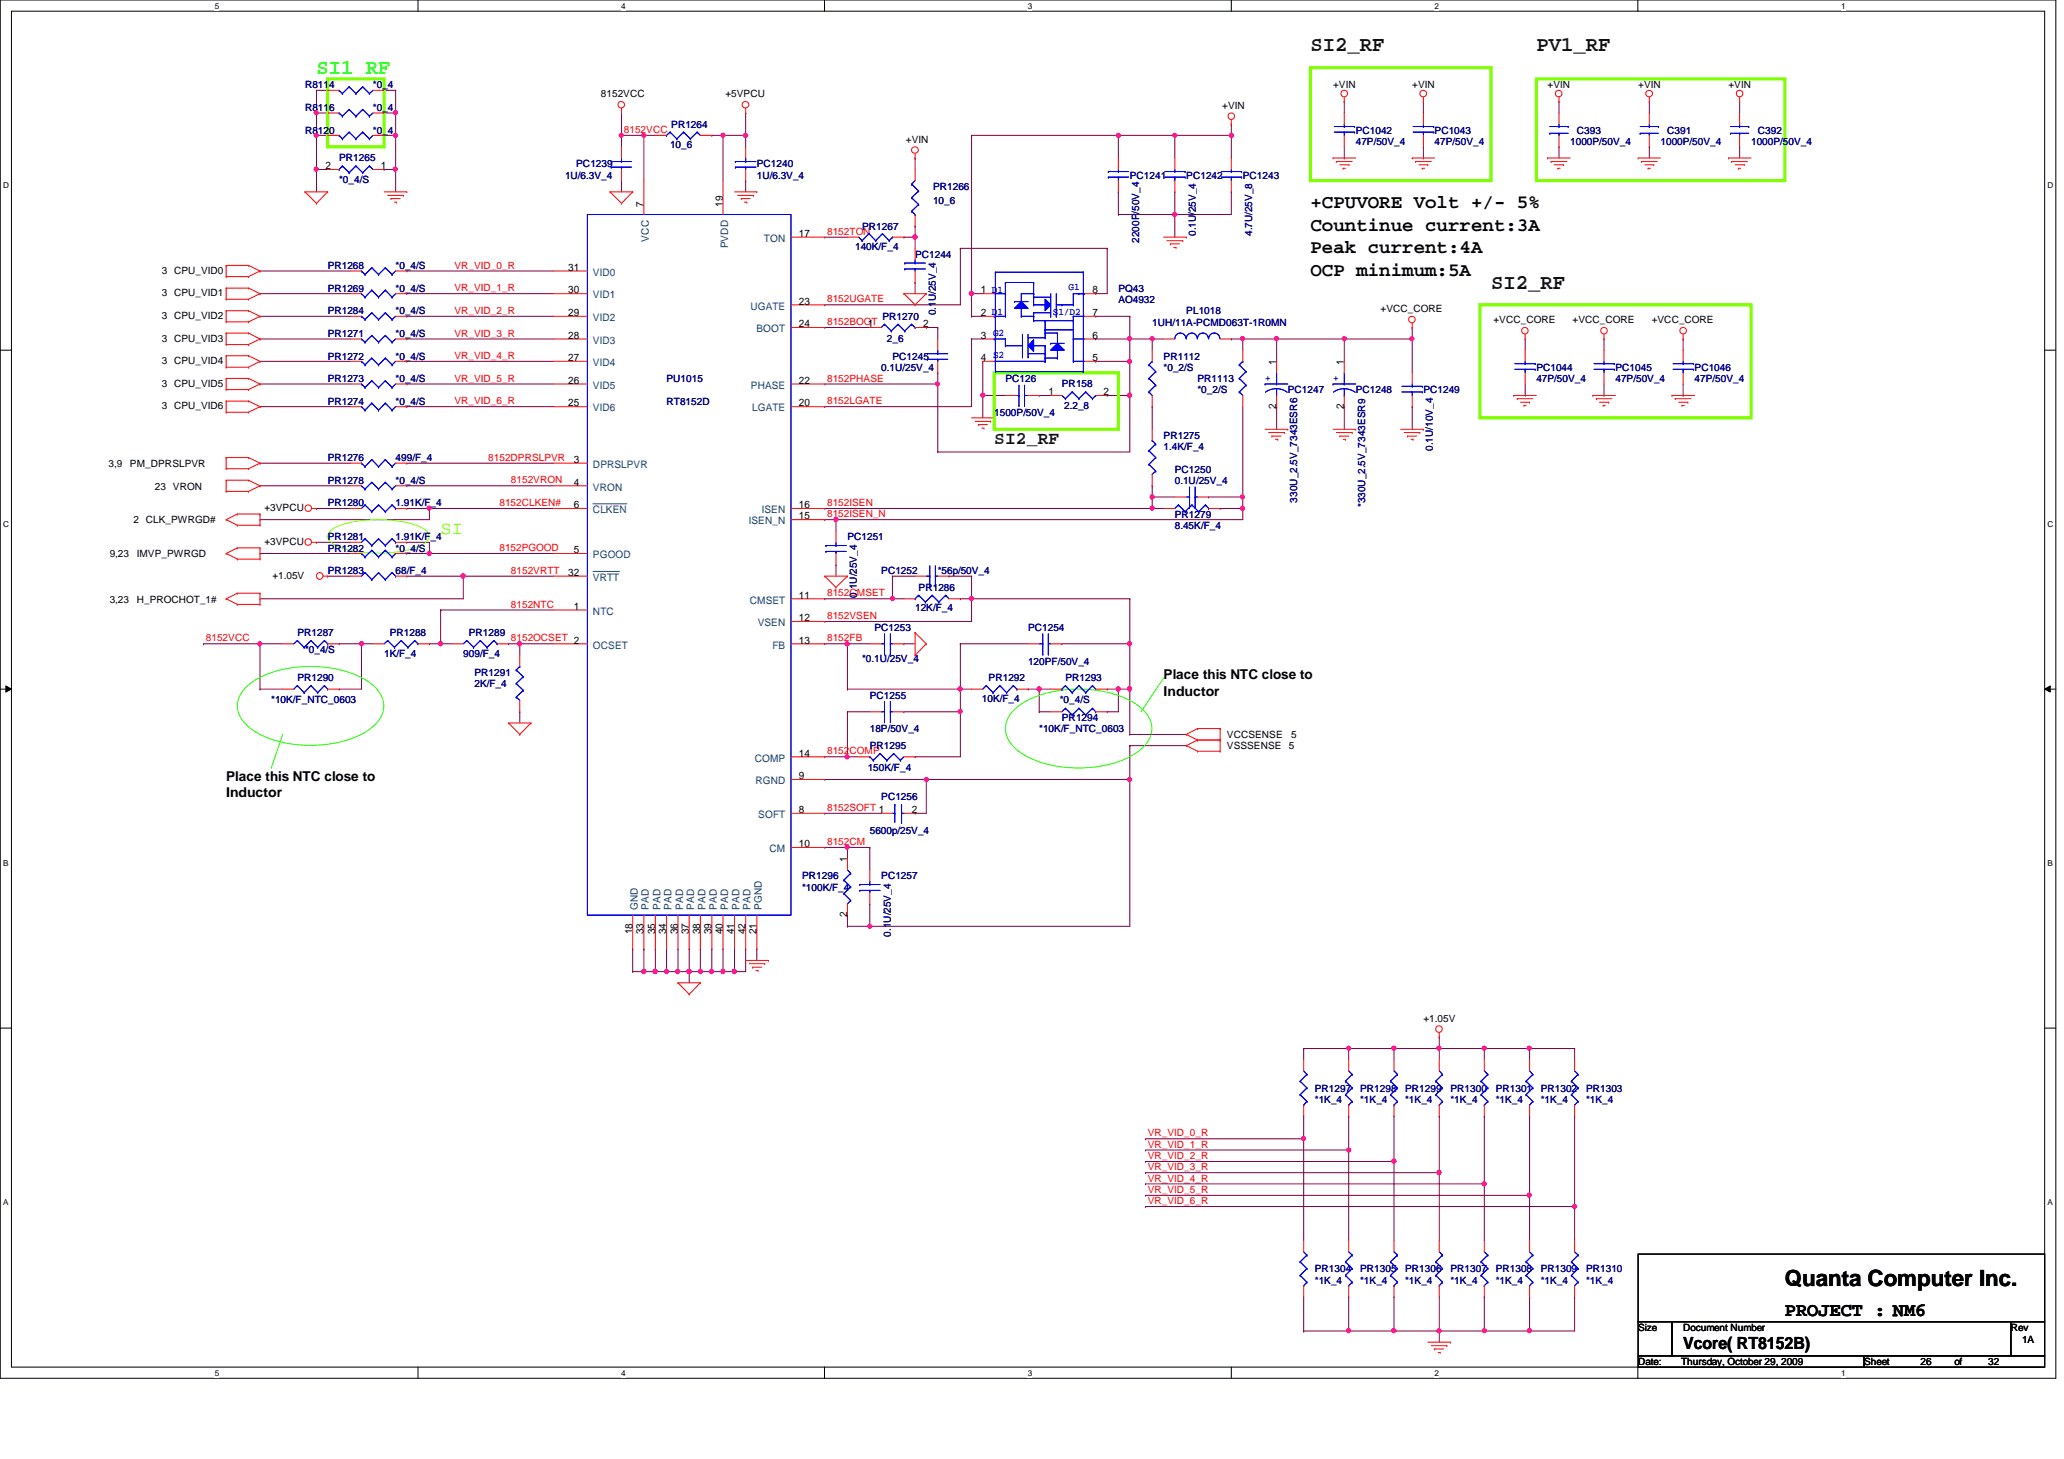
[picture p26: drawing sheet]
<svg xmlns="http://www.w3.org/2000/svg" width="297mm" height="210mm" viewBox="0 0 297 210" stroke-linecap="round" stroke-linejoin="round" font-family="sans-serif">
<defs><g id="words">
<text font-size="3.2" x="256.9" y="185">Quanta Computer Inc.</text>
<text font-size="3" fill="#0f0" x="45.5" y="10.7">SI1 RF</text>
<g font-size="3" fill="#004000">
<text x="188.6" y="7.4">SI2_RF</text>
<text x="221.1" y="7.4">PV1_RF</text>
<text x="214.6" y="41.5">SI2_RF</text>
</g>
<g font-size="2.8">
<text x="188.6" y="29.9">+CPUVORE Volt +/- 5%</text>
<text x="188.6" y="33.2">Countinue current:3A</text>
<text x="188.6" y="39.7">OCP minimum:5A</text>
<text x="188.6" y="36.4">Peak current:4A</text>
<text x="256.9" y="189.3">PROJECT : NM6</text>
<text x="256.9" y="189.3">PROJECT :</text>
</g>
<text font-size="2.6" fill="#004000" x="143.1" y="63.9">SI2_RF</text>
<text font-size="2.6" fill="#80ff00" x="63.4" y="76.8">SI</text>
<text font-size="2.4" x="242.2" y="194.1">Vcore( RT8152B)</text>
<g font-size="1.9">
<text x="167.5" y="100.1">Inductor</text>
<text x="167.5" y="97.7">Place this NTC close to</text>
<text x="32.6" y="112.4">Place this NTC close to</text>
<text x="32.6" y="114.7">Inductor</text>
</g>
<g font-size="1.5">
<text x="46.9" y="24.3">2</text>
<text x="54.8" y="24.3">1</text>
<text x="92.6" y="29.7" transform="rotate(-90 92.6 29.7)">7</text>
<text x="104" y="29.7" transform="rotate(-90 104 29.7)">19</text>
<text x="115" y="34.1">17</text>
<text x="81.8" y="38.9">31</text>
<text x="81.8" y="45.5">29</text>
<text x="81.8" y="42.2">30</text>
<text x="115" y="47.1">24</text>
<text x="115" y="43.8">23</text>
<text x="124.9" y="47.1">1</text>
<text x="132.8" y="47.1">2</text>
<text x="141.1" y="42.2">1 D1</text>
<text x="141.1" y="45.5">2 D1</text>
<text x="157.2" y="42.2">8</text>
<text x="157.2" y="45.5">7</text>
<text x="81.8" y="51.9">27</text>
<text x="81.8" y="48.7">28</text>
<text x="141.1" y="48.7">3</text>
<text x="141.1" y="51.9">4</text>
<text x="157.2" y="48.7">6</text>
<text x="157.2" y="51.9">5</text>
<text x="183.7" y="52.5" transform="rotate(-90 183.7 52.5)">1</text>
<text x="193.4" y="52.5" transform="rotate(-90 193.4 52.5)">1</text>
<text x="81.8" y="58.5">25</text>
<text x="81.8" y="55.2">26</text>
<text x="115" y="58.5">20</text>
<text x="115" y="55.2">22</text>
<text x="150.9" y="56.9">1</text>
<text x="158.8" y="56.9">2</text>
<text x="183.7" y="58.8" transform="rotate(-90 183.7 58.8)">2</text>
<text x="193.4" y="58.8" transform="rotate(-90 193.4 58.8)">2</text>
<text x="82.6" y="66.6">3</text>
<text x="82.6" y="69.8">4</text>
<text x="82.6" y="73.1">6</text>
<text x="115" y="73.1">16</text>
<text x="115" y="74.7">15</text>
<text x="81.8" y="82.8">32</text>
<text x="82.6" y="79.6">5</text>
<text x="82.6" y="87.7">1</text>
<text x="115" y="89.4">12</text>
<text x="115" y="86.1">11</text>
<text x="115" y="92.6">13</text>
<text x="115" y="112.1">9</text>
<text x="115" y="108.8">14</text>
<text x="115" y="117">8</text>
<text x="131.2" y="117">2</text>
<text x="115" y="121.9">10</text>
<text x="121.9" y="124" transform="rotate(-90 121.9 124)">1</text>
<text x="121.9" y="132" transform="rotate(-90 121.9 132)">2</text>
<text x="91" y="134.4" transform="rotate(-90 91 134.4)">18</text>
<text x="92.6" y="134.4" transform="rotate(-90 92.6 134.4)">33</text>
<text x="94.3" y="134.4" transform="rotate(-90 94.3 134.4)">35</text>
<text x="95.9" y="134.4" transform="rotate(-90 95.9 134.4)">34</text>
<text x="97.5" y="134.4" transform="rotate(-90 97.5 134.4)">36</text>
<text x="99.1" y="134.4" transform="rotate(-90 99.1 134.4)">37</text>
<text x="100.8" y="134.4" transform="rotate(-90 100.8 134.4)">38</text>
<text x="102.4" y="134.4" transform="rotate(-90 102.4 134.4)">39</text>
<text x="104" y="134.4" transform="rotate(-90 104 134.4)">40</text>
<text x="105.7" y="134.4" transform="rotate(-90 105.7 134.4)">41</text>
<text x="107.3" y="134.4" transform="rotate(-90 107.3 134.4)">42</text>
<text x="108.9" y="134.4" transform="rotate(-90 108.9 134.4)">21</text>
</g>
<g font-size="1.5" fill="#004080">
<text x="93.4" y="34.8" transform="rotate(-90 93.4 34.8)">VCC</text>
<text x="104.8" y="35.7" transform="rotate(-90 104.8 35.7)">PVDD</text>
<text x="109.9" y="34.8">TON</text>
<text x="85.3" y="39.7">VID0</text>
<text x="85.3" y="46.2">VID2</text>
<text x="85.3" y="42.9">VID1</text>
<text x="108" y="44.5">UGATE</text>
<text x="108.9" y="47.8">BOOT</text>
<text x="85.3" y="52.7">VID4</text>
<text x="85.3" y="49.4">VID3</text>
<text x="85.3" y="59.2">VID6</text>
<text x="85.3" y="55.9">VID5</text>
<text x="108.1" y="55.9">PHASE</text>
<text x="108.2" y="59.2">LGATE</text>
<text x="85.3" y="67.3">DPRSLPVR</text>
<text x="85.3" y="70.6">VRON</text>
<text x="85.3" y="73.8">CLKEN</text>
<text x="107.8" y="75.4">ISEN_N</text>
<text x="109.6" y="73.8">ISEN</text>
<text x="85.3" y="80.3">PGOOD</text>
<text x="85.3" y="83.6">VRTT</text>
<text x="85.3" y="88.4">NTC</text>
<text x="107.9" y="86.8">CMSET</text>
<text x="85.3" y="93.3">OCSET</text>
<text x="109" y="90.1">VSEN</text>
<text x="111.2" y="93.3">FB</text>
<text x="108.6" y="109.6">COMP</text>
<text x="108.7" y="112.8">RGND</text>
<text x="109.1" y="117.7">SOFT</text>
<text x="110.7" y="122.6">CM</text>
<text x="91.8" y="130.9" transform="rotate(-90 91.8 130.9)">GND</text>
<text x="93.4" y="130.9" transform="rotate(-90 93.4 130.9)">PAD</text>
<text x="95" y="130.9" transform="rotate(-90 95 130.9)">PAD</text>
<text x="96.6" y="130.9" transform="rotate(-90 96.6 130.9)">PAD</text>
<text x="98.3" y="130.9" transform="rotate(-90 98.3 130.9)">PAD</text>
<text x="99.9" y="130.9" transform="rotate(-90 99.9 130.9)">PAD</text>
<text x="101.5" y="130.9" transform="rotate(-90 101.5 130.9)">PAD</text>
<text x="103.2" y="130.9" transform="rotate(-90 103.2 130.9)">PAD</text>
<text x="104.8" y="130.9" transform="rotate(-90 104.8 130.9)">PAD</text>
<text x="106.4" y="130.9" transform="rotate(-90 106.4 130.9)">PAD</text>
<text x="108" y="130.9" transform="rotate(-90 108 130.9)">PAD</text>
<text x="109.6" y="130.9" transform="rotate(-90 109.6 130.9)">PGND</text>
</g>
<g font-size="1.4" fill="#000080">
<text x="43.9" y="12.7">R8114</text>
<text x="43.9" y="16">R8116</text>
<text x="53.7" y="12.7">*0_4</text>
<text x="53.7" y="16">*0_4</text>
<text x="43.9" y="19.2">R8120</text>
<text x="48.8" y="23.1">PR1265</text>
<text x="53.7" y="19.2">*0_4</text>
<text x="96.4" y="21.3">10_6</text>
<text x="96.6" y="18.4">PR1264</text>
<text x="195.1" y="19.2">PC1042</text>
<text x="195.1" y="20.8">47P/50V_4</text>
<text x="206.5" y="19.2">PC1043</text>
<text x="206.5" y="20.8">47P/50V_4</text>
<text x="226" y="20.8">1000P/50V_4</text>
<text x="226.9" y="19.2">C393</text>
<text x="239" y="20.8">1000P/50V_4</text>
<text x="239.9" y="19.2">C391</text>
<text x="252" y="20.8">1000P/50V_4</text>
<text x="253" y="19.2">C392</text>
<text x="48.8" y="26.4">*0_4/S</text>
<text x="81.3" y="25.7">1U/6.3V_4</text>
<text x="82.9" y="24.1">PC1239</text>
<text x="108.9" y="24.1">PC1240</text>
<text x="108.9" y="25.7">1U/6.3V_4</text>
<text x="134.3" y="27.3">PR1266</text>
<text x="134.3" y="29.3">10_6</text>
<text x="162.6" y="25.7">PC1241</text>
<text x="170.7" y="25.7">PC1242</text>
<text x="178.9" y="25.7">PC1243</text>
<text x="123.1" y="36">140K/F_4</text>
<text x="124.1" y="33">PR1267</text>
<text x="164" y="34.9" transform="rotate(-90 164 34.9)">2200P/50V_4</text>
<text x="172.1" y="34" transform="rotate(-90 172.1 34)">0.1U/25V_4</text>
<text x="180.2" y="34" transform="rotate(-90 180.2 34)">4.7U/25V_8</text>
<text x="47.2" y="42">PR1269</text>
<text x="47.2" y="38.7">PR1268</text>
<text x="56.9" y="42">*0_4/S</text>
<text x="56.9" y="38.7">*0_4/S</text>
<text x="131.7" y="37.1">PC1244</text>
<text x="160.9" y="42">PQ43</text>
<text x="47.2" y="45.2">PR1284</text>
<text x="56.9" y="45.2">*0_4/S</text>
<text x="127" y="46.1">PR1270</text>
<text x="134.7" y="45.3" transform="rotate(-90 134.7 45.3)">0.1U/25V_4</text>
<text x="160.9" y="43.6">AO4932</text>
<text x="165.8" y="46.9">1UH/11A-PCMD063T-1R0MN</text>
<text x="170.7" y="45.2">PL1018</text>
<text x="47.2" y="48.5">PR1271</text>
<text x="47.2" y="51.7">PR1272</text>
<text x="56.9" y="48.5">*0_4/S</text>
<text x="56.9" y="51.7">*0_4/S</text>
<text x="126.8" y="53.3">0.1U/25V_4</text>
<text x="127.6" y="49.1">2_6</text>
<text x="128.4" y="51.7">PC1245</text>
<text x="167.5" y="51.7">PR1112</text>
<text x="167.5" y="53.3">*0_2/S</text>
<text x="221.1" y="53.3">PC1044</text>
<text x="232.5" y="53.3">PC1045</text>
<text x="243.9" y="53.3">PC1046</text>
<text x="47.2" y="58.3">PR1274</text>
<text x="47.2" y="55">PR1273</text>
<text x="56.9" y="58.3">*0_4/S</text>
<text x="56.9" y="55">*0_4/S</text>
<text x="95.9" y="55">PU1015</text>
<text x="95.9" y="58.3">RT8152D</text>
<text x="143.1" y="59.9">1500P/50V_4</text>
<text x="144.7" y="55">PC126</text>
<text x="152.8" y="55.6">PR158</text>
<text x="153.2" y="58.9">2.2_8</text>
<text x="172.3" y="55">PR1113</text>
<text x="172.3" y="56.6">*0_2/S</text>
<text x="185.3" y="56.6">PC1247</text>
<text x="195.1" y="56.6">PC1248</text>
<text x="204.8" y="56.6">PC1249</text>
<text x="221.1" y="55">47P/50V_4</text>
<text x="232.5" y="55">47P/50V_4</text>
<text x="243.9" y="55">47P/50V_4</text>
<text x="167.5" y="63.1">PR1275</text>
<text x="167.5" y="64.7">1.4K/F_4</text>
<text x="206.2" y="64.9" transform="rotate(-90 206.2 64.9)">0.1U/10V_4</text>
<text x="47.2" y="69.6">PR1278</text>
<text x="47.2" y="66.4">PR1276</text>
<text x="56.9" y="69.6">*0_4/S</text>
<text x="56.9" y="66.4">499/F_4</text>
<text x="169.1" y="68">PC1250</text>
<text x="169.1" y="69.6">0.1U/25V_4</text>
<text x="47.2" y="72.9">PR1280</text>
<text x="47.2" y="77.7">PR1281</text>
<text x="56.9" y="72.9">1.91K/F_4</text>
<text x="56.9" y="77.7">1.91K/F_4</text>
<text x="122" y="77.7">PC1251</text>
<text x="169.1" y="74.5">PR1279</text>
<text x="169.1" y="76.1">8.45K/F_4</text>
<text x="186.7" y="72.3" transform="rotate(-90 186.7 72.3)">330U_2.5V_7343ESR6</text>
<text x="196.5" y="73" transform="rotate(-90 196.5 73)">*330U_2.5V_7343ESR9</text>
<text x="47.2" y="82.6">PR1283</text>
<text x="47.2" y="79.4">PR1282</text>
<text x="56.9" y="82.6">68/F_4</text>
<text x="56.9" y="79.4">*0_4/S</text>
<text x="126.8" y="82.6">PC1252</text>
<text x="135" y="82.6">*56p/50V_4</text>
<text x="123.3" y="86" transform="rotate(-90 123.3 86)">0.1U/25V_4</text>
<text x="131.7" y="88">12K/F_4</text>
<text x="132.2" y="85">PR1286</text>
<text x="42.8" y="91.6">PR1287</text>
<text x="43.9" y="94">*0_4/S</text>
<text x="55.3" y="94.5">1K/F_4</text>
<text x="56.1" y="91.6">PR1288</text>
<text x="66.7" y="94.5">909/F_4</text>
<text x="67.5" y="91.6">PR1289</text>
<text x="124.1" y="95.3">*0.1U/25V_4</text>
<text x="125.9" y="90.8">PC1253</text>
<text x="148" y="90.8">PC1254</text>
<text x="148" y="95.6">120PF/50V_4</text>
<text x="39" y="101.1">*10K/F_NTC_0603</text>
<text x="42.8" y="98">PR1290</text>
<text x="68.3" y="97.2">PR1291</text>
<text x="68.3" y="98.9">2K/F_4</text>
<text x="125.2" y="100.5">PC1255</text>
<text x="141.3" y="101">10K/F_4</text>
<text x="142.3" y="98">PR1292</text>
<text x="152.5" y="101.1">*0_4/S</text>
<text x="153.3" y="98">PR1293</text>
<text x="125.2" y="105.4">18P/50V_4</text>
<text x="125.2" y="107.8">PR1295</text>
<text x="149.6" y="105.4">*10K/F_NTC_0603</text>
<text x="152.8" y="103.8">PR1294</text>
<text x="124.9" y="110.9">150K/F_4</text>
<text x="126.8" y="115.1">PC1256</text>
<text x="125.2" y="120">5600p/25V_4</text>
<text x="115.4" y="126.5">PR1296</text>
<text x="115.4" y="128.1">*100K/F_4</text>
<text x="126.8" y="126.5">PC1257</text>
<text x="128.2" y="134.7" transform="rotate(-90 128.2 134.7)">0.1U/25V_4</text>
<text x="189.2" y="157.1">PR1297</text>
<text x="189.2" y="158.7">*1K_4</text>
<text x="195.7" y="157.1">PR1298</text>
<text x="195.7" y="158.7">*1K_4</text>
<text x="202.2" y="157.1">PR1299</text>
<text x="202.2" y="158.7">*1K_4</text>
<text x="208.7" y="157.1">PR1300</text>
<text x="208.7" y="158.7">*1K_4</text>
<text x="215.3" y="157.1">PR1301</text>
<text x="215.3" y="158.7">*1K_4</text>
<text x="221.7" y="157.1">PR1302</text>
<text x="221.7" y="158.7">*1K_4</text>
<text x="228.3" y="157.1">PR1303</text>
<text x="228.3" y="158.7">*1K_4</text>
<text x="189.2" y="183.1">PR1304</text>
<text x="189.2" y="184.7">*1K_4</text>
<text x="195.7" y="183.1">PR1305</text>
<text x="195.7" y="184.7">*1K_4</text>
<text x="202.2" y="183.1">PR1306</text>
<text x="202.2" y="184.7">*1K_4</text>
<text x="208.7" y="183.1">PR1307</text>
<text x="208.7" y="184.7">*1K_4</text>
<text x="215.3" y="183.1">PR1308</text>
<text x="215.3" y="184.7">*1K_4</text>
<text x="221.7" y="183.1">PR1309</text>
<text x="221.7" y="184.7">*1K_4</text>
<text x="228.3" y="183.1">PR1310</text>
<text x="228.3" y="184.7">*1K_4</text>
</g>
<g font-size="1.4">
<text x="86.5" y="14">8152VCC</text>
<text x="104.4" y="14">+5VPCU</text>
<text x="175.9" y="15.7">+VIN</text>
<text x="191.9" y="12.7">+VIN</text>
<text x="203.2" y="12.7">+VIN</text>
<text x="222.7" y="12.7">+VIN</text>
<text x="235.8" y="12.7">+VIN</text>
<text x="248.7" y="12.7">+VIN</text>
<text x="130.4" y="20.5">+VIN</text>
<text x="23.3" y="39.4">3 CPU_VID0</text>
<text x="23.3" y="42.6">3 CPU_VID1</text>
<text x="23.3" y="45.9">3 CPU_VID2</text>
<text x="198.7" y="44.9">+VCC_CORE</text>
<text x="214.9" y="46.5">+VCC_CORE</text>
<text x="226.3" y="46.5">+VCC_CORE</text>
<text x="237.7" y="46.5">+VCC_CORE</text>
<text x="23.3" y="49.1">3 CPU_VID3</text>
<text x="23.3" y="52.4">3 CPU_VID4</text>
<text x="23.3" y="55.6">3 CPU_VID5</text>
<text x="23.3" y="58.9">3 CPU_VID6</text>
<text x="15.6" y="67.2">3,9</text>
<text x="18.7" y="67.2">PM_DPRSLPVR</text>
<text x="22.3" y="70.4">23 VRON</text>
<text x="19.2" y="75.3">2 CLK_PWRGD#</text>
<text x="38.1" y="73.5">+3VPCU</text>
<text x="15.8" y="80.2">9,23</text>
<text x="19.7" y="80.2">IMVP_PWRGD</text>
<text x="38.1" y="78.4">+3VPCU</text>
<text x="39.2" y="83.3">+1.05V</text>
<text x="15.8" y="86.7">3,23</text>
<text x="19.7" y="86.7">H_PROCHOT_1#</text>
<text x="176.6" y="106.2">VCCSENSE</text>
<text x="176.6" y="107.8">VSSSENSE</text>
<text x="185.5" y="107.8">5</text>
<text x="185.8" y="106.2">5</text>
<text x="204.8" y="147">+1.05V</text>
<text x="235.8" y="191.5">Size</text>
<text x="242.2" y="191.5">Document Number</text>
<text x="289.4" y="191.5">Rev</text>
<text x="235.8" y="196.4">Date:</text>
<text x="241.9" y="196.4">Thursday, October 29, 2009</text>
<text x="268.3" y="196.4">Sheet</text>
<text x="276.4" y="196.4">26</text>
<text x="281.3" y="196.4">of</text>
<text x="286.1" y="196.4">32</text>
<text x="291" y="193.2">1A</text>
</g>
<g font-size="1.4" fill="#f00">
<text x="89.8" y="19.1">8152VCC</text>
<text x="119" y="33.8">8152TON</text>
<text x="65.4" y="41.9">VR_VID_1_R</text>
<text x="65.4" y="38.7">VR_VID_0_R</text>
<text x="65.4" y="45.2">VR_VID_2_R</text>
<text x="119" y="46.8">8152BOOT</text>
<text x="119" y="43.5">8152UGATE</text>
<text x="65.4" y="48.4">VR_VID_3_R</text>
<text x="65.4" y="51.6">VR_VID_4_R</text>
<text x="65.4" y="54.9">VR_VID_5_R</text>
<text x="65.4" y="58.2">VR_VID_6_R</text>
<text x="119" y="54.9">8152PHASE</text>
<text x="119" y="58.2">8152LGATE</text>
<text x="70.3" y="66.3">8152DPRSLPVR</text>
<text x="73.5" y="69.6">8152VRON</text>
<text x="71.9" y="72.8">8152CLKEN#</text>
<text x="119" y="74.4">8152ISEN_N</text>
<text x="119" y="72.8">8152ISEN</text>
<text x="71.9" y="79.3">8152PGOOD</text>
<text x="73.5" y="82.5">8152VRTT</text>
<text x="73.5" y="87.4">8152NTC</text>
<text x="119" y="85.8">8152CMSET</text>
<text x="119" y="89.1">8152VSEN</text>
<text x="29.6" y="92.3">8152VCC</text>
<text x="73.5" y="92.3">8152OCSET 2</text>
<text x="119" y="92.3">8152FB</text>
<text x="119" y="108.5">8152COMP</text>
<text x="119" y="116.7">8152SOFT 1</text>
<text x="119" y="121.6">8152CM</text>
<text x="165.2" y="166.8">VR_VID_2_R</text>
<text x="165.2" y="165.1">VR_VID_1_R</text>
<text x="165.2" y="163.5">VR_VID_0_R</text>
<text x="165.2" y="173.2">VR_VID_6_R</text>
<text x="165.2" y="171.6">VR_VID_5_R</text>
<text x="165.2" y="170">VR_VID_4_R</text>
<text x="165.2" y="168.4">VR_VID_3_R</text>
</g>
<g font-size="1.4" fill="#00f">
<text x="153.8" y="41.7">G1</text>
<text x="142.7" y="42.1">D1</text>
<text x="142.7" y="45.4">D1</text>
<text x="151.5" y="45.4">S1/D2</text>
<text x="142.9" y="48.3">G2</text>
<text x="142.9" y="51.6">S2</text>
<text x="182.1" y="54.8">+</text>
<text x="191.9" y="54.8">+</text>
</g>
<g font-size="1.2">
<text x="30.9" y="1.2">5</text>
<text x="89.4" y="1.2">4</text>
<text x="147.9" y="1.2">3</text>
<text x="206.5" y="1.2">2</text>
<text x="265" y="1.2">1</text>
<text x=".5" y="27.1">D</text>
<text x="294.7" y="27.1">D</text>
<text x=".5" y="75.8">C</text>
<text x="294.7" y="75.8">C</text>
<text x=".5" y="124.6">B</text>
<text x="294.7" y="124.6">B</text>
<text x=".5" y="173.4">A</text>
<text x="294.7" y="173.4">A</text>
<text x="30.9" y="197.9">5</text>
<text x="89.4" y="197.9">4</text>
<text x="147.9" y="197.9">3</text>
<text x="206.5" y="197.9">2</text>
<text x="265" y="197.9">1</text>
</g>
</g></defs>
<path d="M0 0h295.9v198.3h-295.9zM1.6 1.6h292.7v195.1h-292.7z" fill="none" stroke="#000" stroke-width=".14"/>
<g fill="#fff">
<path d="M30.9 .2h.6v1.3h-.6z"/>
<path d="M30.9 196.8h.6v1.4h-.6z"/>
</g>
<path d="M60.2 0v1.6M60.2 196.7v1.6" fill="none" stroke="#000" stroke-width=".14"/>
<g fill="#fff">
<path d="M89.4 .2h.6v1.3h-.6z"/>
<path d="M89.4 196.8h.6v1.4h-.6z"/>
</g>
<path d="M118.7 0v1.6M118.7 196.7v1.6" fill="none" stroke="#000" stroke-width=".14"/>
<g fill="#fff">
<path d="M147.9 .2h.6v1.3h-.6z"/>
<path d="M147.9 196.8h.6v1.4h-.6z"/>
</g>
<path d="M177.2 0v1.6M177.2 196.7v1.6" fill="none" stroke="#000" stroke-width=".14"/>
<g fill="#fff">
<path d="M206.5 .2h.5v1.3h-.5z"/>
<path d="M206.5 196.8h.5v1.4h-.5z"/>
</g>
<path d="M235.7 0v1.6M235.7 196.7v1.6" fill="none" stroke="#000" stroke-width=".14"/>
<g fill="#fff">
<path d="M265 .2h.6v1.3h-.6z"/>
<path d="M265 196.8h.6v1.4h-.6z"/>
<path d="M.5 26h.8v1.3h-.8z"/>
<path d="M294.7 26h.8v1.3h-.8z"/>
<path d="M.5 74.8h.8v1.3h-.8z"/>
<path d="M294.7 74.8h.8v1.3h-.8z"/>
</g>
<path d="M0 50.4h1.6M294.3 50.4h1.6" fill="none" stroke="#000" stroke-width=".14"/>
<g fill="#fff">
<path d="M.5 123.5h.7v1.3h-.7z"/>
<path d="M294.7 123.5h.7v1.3h-.7z"/>
</g>
<path d="M0 99.1h1.6M.8 98.7l.8 .4-.8 .5zM294.3 99.1l.8-.4v.9zM294.3 99.1h1.6" fill="none" stroke="#000" stroke-width=".14"/>
<path d="M.8 98.7l.8 .4-.8 .5zM294.3 99.1l.8-.4v.9z" fill="#000"/>
<g fill="#fff">
<path d="M.5 172.3h.7v1.3h-.7z"/>
<path d="M294.7 172.3h.7v1.3h-.7z"/>
</g>
<path d="M0 147.9h1.6M294.3 147.9h1.6" fill="none" stroke="#000" stroke-width=".14"/>
<path d="M89.4 19.5h.1M89.4 19.5v1.6M92.7 19.5h.1M92.7 19.5h1.6M104.1 19.5h.1M104.1 19.5h3.2M89.4 26h.1M89.4 26v1.6" fill="none" stroke="#800040" stroke-width=".14"/>
<circle cx="107.3" cy="19.5" r=".31" fill="#f0f"/>
<circle cx="107.3" cy="19.5" r=".31" fill="none" stroke="#f0f" stroke-width=".14"/>
<path d="M92.7 19.5h.1M92.7 19.5v6.5M107.3 19.5h.1M107.3 19.5v1.6M107.3 26h.1M107.3 26v1.6" fill="none" stroke="#800040" stroke-width=".14"/>
<circle cx="92.7" cy="19.5" r=".3" fill="#f0f"/>
<circle cx="92.7" cy="19.5" r=".3" fill="none" stroke="#f0f" stroke-width=".14"/>
<path d="M89.4 19.5h.1M89.4 19.5h3.3M104.1 19.5h.1M104.1 19.5v6.5" fill="none" stroke="#800040" stroke-width=".14"/>
<circle cx="104.1" cy="19.5" r=".3" fill="#f0f"/>
<circle cx="104.1" cy="19.5" r=".3" fill="none" stroke="#f0f" stroke-width=".14"/>
<g fill="none" stroke="#800040" stroke-width=".14">
<path d="M102.4 19.5h.1M102.4 19.5h1.7M37.4 66.6h.1M37.4 69.9h.1M37.4 66.6h13M37.4 69.9h13M45.5 78h.1M45.5 78h4.9M58.5 69.9h.1M58.5 69.9h21.2M47.2 82.9h.1M47.2 82.9h3.2"/>
<path d="M52 92.6h.1M52 92.6h1.7M66.7 82.9h.1M66.7 82.9h13"/>
</g>
<circle cx="52" cy="92.6" r=".3" fill="#f0f"/>
<circle cx="52" cy="92.6" r=".3" fill="none" stroke="#f0f" stroke-width=".14"/>
<path d="M37.4 92.6h.1M37.4 92.6h3.3" fill="none" stroke="#800040" stroke-width=".14"/>
<circle cx="37.4" cy="92.6" r=".3" fill="#f0f"/>
<circle cx="37.4" cy="92.6" r=".3" fill="none" stroke="#f0f" stroke-width=".14"/>
<path d="M37.4 92.6h.1M37.4 99.1h.1M37.4 92.6v6.5M37.4 99.1h3.3M48.8 99.1h.1M48.8 92.6h.1M48.8 92.6h3.2M52 92.6h.1M52 92.6v6.5h-3.2M63.4 92.6h.1M63.4 92.6h1.7" fill="none" stroke="#800040" stroke-width=".14"/>
<circle cx="63.4" cy="92.6" r=".3" fill="#f0f"/>
<circle cx="63.4" cy="92.6" r=".3" fill="none" stroke="#f0f" stroke-width=".14"/>
<path d="M118.7 34.1h.1M118.7 34.1h3.3M131.7 34.1h.1M131.7 34.1v1.6M61.8 92.6h.1M63.4 87.8h.1M63.4 87.8v4.8h-1.6M63.4 87.8h16.3M74.8 92.6h.1M74.8 92.6v1.7M74.8 102.4h.1M74.8 102.4v1.6" fill="none" stroke="#800040" stroke-width=".14"/>
<circle cx="131.7" cy="34.1" r=".32" fill="#f0f"/>
<circle cx="131.7" cy="34.1" r=".32" fill="none" stroke="#f0f" stroke-width=".14"/>
<g fill="none" stroke="#800040" stroke-width=".14">
<path d="M130.1 34.1h.1M131.7 22.7h.1M131.7 32.5h.1M131.7 32.5v1.6h-1.6M131.7 22.7v1.7M118.7 47.1h.1M118.7 47.1h6.5M131.7 40.6h.1M131.7 40.6v1.6M133.3 47.1h.1M133.3 47.1h1.7M135 47.1h.1"/>
<path d="M135 47.1v1.7M165.8 58.5h.1M165.8 58.5v3.3M165.8 73.2h.1M165.8 73.2h1.7M173.9 71.5h.1M173.9 71.5h5"/>
</g>
<circle cx="165.8" cy="73.1" r=".3" fill="#f0f"/>
<circle cx="165.8" cy="73.1" r=".3" fill="none" stroke="#f0f" stroke-width=".14"/>
<path d="M178.9 73.2h.1M178.9 73.2v1.6" fill="none" stroke="#800040" stroke-width=".14"/>
<circle cx="178.8" cy="73.1" r=".3" fill="#f0f"/>
<circle cx="178.8" cy="73.1" r=".3" fill="none" stroke="#f0f" stroke-width=".14"/>
<path d="M120.3 74.8h.1M120.3 74.8h58.6" fill="none" stroke="#800040" stroke-width=".14"/>
<circle cx="120.3" cy="74.7" r=".31" fill="#f0f"/>
<circle cx="120.3" cy="74.7" r=".31" fill="none" stroke="#f0f" stroke-width=".14"/>
<path d="M118.7 74.8h.1M118.7 74.8h1.6M120.3 74.8h.1M120.3 74.8v1.6M118.7 86.1h.1M118.7 86.1h9.7M120.3 81.3h.1M120.3 81.3v1.6M139.8 86.1h.1M139.8 86.1v3.3" fill="none" stroke="#800040" stroke-width=".14"/>
<circle cx="139.8" cy="86.1" r=".31" fill="#f0f"/>
<circle cx="139.8" cy="86.1" r=".31" fill="none" stroke="#f0f" stroke-width=".14"/>
<path d="M118.7 89.4h.1M118.7 92.6h.1M118.7 89.4h21.1M118.7 92.6h3.3M122 108.9h.1M122 102.4h.1M122 108.9h1.6M122 102.4v6.5M130.1 102.4h.1M130.1 102.4h8.1" fill="none" stroke="#800040" stroke-width=".14"/>
<circle cx="121.9" cy="108.9" r=".3" fill="#f0f"/>
<circle cx="121.9" cy="108.9" r=".3" fill="none" stroke="#f0f" stroke-width=".14"/>
<path d="M122 102.4h.1M122 102.4h3.2M131.7 108.9h.1M138.2 102.4h.1M138.2 102.4v6.5h-6.5" fill="none" stroke="#800040" stroke-width=".14"/>
<circle cx="138.2" cy="102.4" r=".3" fill="#f0f"/>
<circle cx="138.2" cy="102.4" r=".3" fill="none" stroke="#f0f" stroke-width=".14"/>
<path d="M138.2 92.6h.1M138.2 99.1h.1M138.2 92.6h9.8M138.2 99.1h1.6M159.3 99.1h.1M159.3 99.1h1.6M162.6 99.1h.1M162.6 99.1v6.6" fill="none" stroke="#800040" stroke-width=".14"/>
<circle cx="162.5" cy="99.1" r=".31" fill="#f0f"/>
<circle cx="162.5" cy="99.1" r=".31" fill="none" stroke="#f0f" stroke-width=".14"/>
<path d="M152.8 92.6h.1M162.6 86.1h.1M162.6 86.1v6.5h-9.8M91.1 136.5h.1M91.1 139.8h.1M91.1 136.5v3.3M92.7 136.5h.1M92.7 136.5v3.3h-1.6" fill="none" stroke="#800040" stroke-width=".14"/>
<circle cx="92.7" cy="139.8" r=".31" fill="#f0f"/>
<circle cx="92.7" cy="139.8" r=".31" fill="none" stroke="#f0f" stroke-width=".14"/>
<path d="M92.7 139.8h.1M94.3 136.5h.1M94.3 139.8h.1M94.3 136.5v3.3M95.9 136.5h.1M95.9 136.5v3.3h-3.2" fill="none" stroke="#800040" stroke-width=".14"/>
<circle cx="95.9" cy="139.8" r=".31" fill="#f0f"/>
<circle cx="95.9" cy="139.8" r=".31" fill="none" stroke="#f0f" stroke-width=".14"/>
<circle cx="94.3" cy="139.8" r=".31" fill="#f0f"/>
<circle cx="94.3" cy="139.8" r=".31" fill="none" stroke="#f0f" stroke-width=".14"/>
<path d="M104.1 139.8h.1M104.1 139.8h1.6" fill="none" stroke="#800040" stroke-width=".14"/>
<circle cx="104" cy="139.8" r=".31" fill="#f0f"/>
<circle cx="104" cy="139.8" r=".31" fill="none" stroke="#f0f" stroke-width=".14"/>
<path d="M97.6 136.5h.1M97.6 136.5v3.3" fill="none" stroke="#800040" stroke-width=".14"/>
<circle cx="97.5" cy="139.8" r=".31" fill="#f0f"/>
<circle cx="97.5" cy="139.8" r=".31" fill="none" stroke="#f0f" stroke-width=".14"/>
<path d="M95.9 139.8h.1M97.6 139.8h.1M99.2 136.5h.1M99.2 139.8h.1M99.2 136.5v3.3M100.8 136.5h.1M100.8 136.5v3.3h-4.9" fill="none" stroke="#800040" stroke-width=".14"/>
<circle cx="100.8" cy="139.8" r=".31" fill="#f0f"/>
<circle cx="100.8" cy="139.8" r=".31" fill="none" stroke="#f0f" stroke-width=".14"/>
<circle cx="99.2" cy="139.8" r=".32" fill="#f0f"/>
<circle cx="99.2" cy="139.8" r=".32" fill="none" stroke="#f0f" stroke-width=".14"/>
<path d="M99.2 139.8h.1M99.2 139.8v1.6M102.4 136.5h.1M102.4 136.5v3.3" fill="none" stroke="#800040" stroke-width=".14"/>
<circle cx="102.4" cy="139.8" r=".31" fill="#f0f"/>
<circle cx="102.4" cy="139.8" r=".31" fill="none" stroke="#f0f" stroke-width=".14"/>
<path d="M100.8 139.8h.1M102.4 139.8h.1M104.1 136.5h.1M104.1 136.5v3.3h-3.3M105.7 136.5h.1M105.7 136.5v3.3" fill="none" stroke="#800040" stroke-width=".14"/>
<circle cx="105.7" cy="139.8" r=".31" fill="#f0f"/>
<circle cx="105.7" cy="139.8" r=".31" fill="none" stroke="#f0f" stroke-width=".14"/>
<path d="M149.6 99.1h.1M149.6 99.1h1.6M105.7 139.8h.1M107.3 136.5h.1M107.3 136.5v3.3h-1.6M108.9 136.5h.1M108.9 136.5v1.7" fill="none" stroke="#800040" stroke-width=".14"/>
<circle cx="149.5" cy="99.1" r=".31" fill="#f0f"/>
<circle cx="149.5" cy="99.1" r=".31" fill="none" stroke="#f0f" stroke-width=".14"/>
<path d="M118.7 108.9h.1M118.7 108.9h3.3M162.6 105.7h.1M162.6 105.7h8.1M118.7 121.9h.1M118.7 121.9h3.3M122 121.9h.1M122 121.9v1.6" fill="none" stroke="#800040" stroke-width=".14"/>
<circle cx="121.9" cy="121.9" r=".3" fill="#f0f"/>
<circle cx="121.9" cy="121.9" r=".3" fill="none" stroke="#f0f" stroke-width=".14"/>
<path d="M122 121.9h.1M122 131.7h.1M122 133.3h.1M122 121.9h3.2M122 131.7v1.6M125.2 121.9h.1M125.2 130h.1M125.2 121.9v3.2M125.2 130v3.3h-3.2" fill="none" stroke="#800040" stroke-width=".14"/>
<circle cx="125.2" cy="133.3" r=".3" fill="#f0f"/>
<circle cx="125.2" cy="133.3" r=".3" fill="none" stroke="#f0f" stroke-width=".14"/>
<path d="M118.7 112.1h.1M118.7 117h.1M118.7 112.1h43.9M118.7 117h8.1M133.3 112.1h.1M133.3 112.1v4.9M125.2 133.3h.1M125.2 133.3h37.4" fill="none" stroke="#800040" stroke-width=".14"/>
<circle cx="162.6" cy="112.1" r=".3" fill="#f0f"/>
<circle cx="162.6" cy="112.1" r=".3" fill="none" stroke="#f0f" stroke-width=".14"/>
<circle cx="133.3" cy="112.1" r=".3" fill="#f0f"/>
<circle cx="133.3" cy="112.1" r=".3" fill="none" stroke="#f0f" stroke-width=".14"/>
<path d="M74.8 92.6h.1M74.8 92.6h4.9M131.7 117h.1M131.7 117h1.6" fill="none" stroke="#800040" stroke-width=".14"/>
<circle cx="74.8" cy="92.6" r=".31" fill="#f0f"/>
<circle cx="74.8" cy="92.6" r=".31" fill="none" stroke="#f0f" stroke-width=".14"/>
<g fill="none" stroke="#800040" stroke-width=".14">
<path d="M37.4 39h.1M37.4 39h13M58.5 39h.1M58.5 39h21.2M37.4 42.2h.1M37.4 55.2h.1M37.4 52h.1M37.4 48.8h.1M37.4 45.5h.1M37.4 58.5h.1M37.4 42.2h13M37.4 55.2h13"/>
<path d="M37.4 52h13M37.4 48.8h13M37.4 45.5h13M37.4 58.5h13M58.5 48.8h.1M58.5 45.5h.1M58.5 55.2h.1M58.5 58.5h.1M58.5 52h.1M58.5 42.2h.1M58.5 42.2h21.2M58.5 55.2h21.2"/>
<path d="M58.5 52h21.2M58.5 48.8h21.2M58.5 45.5h21.2M58.5 58.5h21.2M61.8 79.6h.1M61.8 79.6h17.9M29.3 92.6h.1M29.3 92.6h8.1M73.2 92.6h.1M73.2 92.6h1.6"/>
</g>
<circle cx="61.8" cy="79.6" r=".3" fill="#f0f"/>
<circle cx="61.8" cy="79.6" r=".3" fill="none" stroke="#f0f" stroke-width=".14"/>
<path d="M37.4 79.6h.1M37.4 79.6h13M128.4 82.9h.1M128.4 82.9h3.3M128.4 82.9v3.2M139.8 86.1h.1M139.8 86.1h22.8" fill="none" stroke="#800040" stroke-width=".14"/>
<circle cx="128.4" cy="86.1" r=".3" fill="#f0f"/>
<circle cx="128.4" cy="86.1" r=".3" fill="none" stroke="#f0f" stroke-width=".14"/>
<g fill="none" stroke="#800040" stroke-width=".14">
<path d="M128.4 86.1h.1M128.4 86.1h1.7M136.6 82.9h.1M136.6 82.9h3.2M138.2 86.1h.1M139.8 82.9h.1M139.8 82.9v3.2h-1.6M149.6 99.1h.1M149.6 99.1v3.3M160.9 99.1h.1M160.9 99.1v3.3M149.6 102.4h.1"/>
<path d="M149.6 102.4h1.6"/>
</g>
<circle cx="160.9" cy="99.1" r=".31" fill="#f0f"/>
<circle cx="160.9" cy="99.1" r=".31" fill="none" stroke="#f0f" stroke-width=".14"/>
<path d="M107.3 16.3h.1M107.3 16.3v3.2M165.8 71.5h.1M165.8 71.5v1.7M165.8 71.5h3.3M175.6 73.2h.1M178.9 71.5h.1M178.9 71.5v1.7h-3.3M160.9 99.1h.1M160.9 99.1h1.7M159.3 102.4h.1M159.3 102.4h1.6" fill="none" stroke="#800040" stroke-width=".14"/>
<circle cx="165.8" cy="71.5" r=".3" fill="#f0f"/>
<circle cx="165.8" cy="71.5" r=".3" fill="none" stroke="#f0f" stroke-width=".14"/>
<path d="M130.1 92.6h.1M130.1 92.6h1.6M138.2 99.1h.1M138.2 99.1v3.3" fill="none" stroke="#800040" stroke-width=".14"/>
<circle cx="138.2" cy="99.1" r=".31" fill="#f0f"/>
<circle cx="138.2" cy="99.1" r=".31" fill="none" stroke="#f0f" stroke-width=".14"/>
<path d="M122 92.6h.1M122 92.6v6.5M138.2 92.6h.1M138.2 92.6v6.5" fill="none" stroke="#800040" stroke-width=".14"/>
<circle cx="121.9" cy="92.6" r=".3" fill="#f0f"/>
<circle cx="121.9" cy="92.6" r=".3" fill="none" stroke="#f0f" stroke-width=".14"/>
<path d="M169.1 19.5h.1M169.1 19.5h8.1M122 99.1h.1M122 92.6h.1M122 99.1h16.2M122 92.6h3.2" fill="none" stroke="#800040" stroke-width=".14"/>
<circle cx="177.2" cy="19.5" r=".3" fill="#f0f"/>
<circle cx="177.2" cy="19.5" r=".3" fill="none" stroke="#f0f" stroke-width=".14"/>
<circle cx="169.1" cy="19.5" r=".3" fill="#f0f"/>
<circle cx="169.1" cy="19.5" r=".3" fill="none" stroke="#f0f" stroke-width=".14"/>
<path d="M169.1 30.9h.1M177.2 27.6h.1M177.2 27.6v3.3h-8.1" fill="none" stroke="#800040" stroke-width=".14"/>
<circle cx="169.1" cy="30.9" r=".3" fill="#f0f"/>
<circle cx="169.1" cy="30.9" r=".3" fill="none" stroke="#f0f" stroke-width=".14"/>
<path d="M160.9 19.5h.1M160.9 19.5h8.2M160.9 19.5v3.2M169.1 19.5h.1M169.1 19.5v3.2M177.2 19.5h.1M177.2 19.5v3.2" fill="none" stroke="#800040" stroke-width=".14"/>
<circle cx="160.9" cy="19.5" r=".3" fill="#f0f"/>
<circle cx="160.9" cy="19.5" r=".3" fill="none" stroke="#f0f" stroke-width=".14"/>
<g fill="none" stroke="#800040" stroke-width=".14">
<path d="M177.2 17.9h.1M177.2 17.9v1.6M160.9 27.6h.1M160.9 27.6v3.3M169.1 30.9h.1M169.1 30.9v3.2M183.7 58.5h.1M183.7 48.8h.1M183.7 48.8v3.2M183.7 58.5v3.3M203.2 58.5h.1M203.2 48.8h.1"/>
<path d="M203.2 47.1h.1M203.2 47.1v6.5M203.2 58.5v3.3"/>
</g>
<circle cx="203.2" cy="48.7" r=".3" fill="#f0f"/>
<circle cx="203.2" cy="48.7" r=".3" fill="none" stroke="#f0f" stroke-width=".14"/>
<path d="M178.9 48.8h.1M178.9 48.8h4.8M37.4 86.1h.1M66.7 82.9h.1M66.7 82.9v3.2h-29.3" fill="none" stroke="#800040" stroke-width=".14"/>
<circle cx="66.6" cy="82.9" r=".32" fill="#f0f"/>
<circle cx="66.6" cy="82.9" r=".32" fill="none" stroke="#f0f" stroke-width=".14"/>
<path d="M58.5 82.9h.1M58.5 82.9h8.2M162.6 92.6h.1M162.6 92.6v6.5" fill="none" stroke="#800040" stroke-width=".14"/>
<circle cx="162.6" cy="92.6" r=".3" fill="#f0f"/>
<circle cx="162.6" cy="92.6" r=".3" fill="none" stroke="#f0f" stroke-width=".14"/>
<path d="M89.4 16.3h.1M89.4 16.3v3.2M139.8 19.5h.1M139.8 19.5h21.1M162.6 107.3h.1M162.6 107.3h8.1M162.6 107.3v4.8" fill="none" stroke="#800040" stroke-width=".14"/>
<circle cx="89.4" cy="19.5" r=".3" fill="#f0f"/>
<circle cx="89.4" cy="19.5" r=".3" fill="none" stroke="#f0f" stroke-width=".14"/>
<path d="M45.5 73.2h.1M45.5 73.2h4.9M61.8 73.2h.1M61.8 73.2h17.9" fill="none" stroke="#800040" stroke-width=".14"/>
<circle cx="61.8" cy="73.1" r=".3" fill="#f0f"/>
<circle cx="61.8" cy="73.1" r=".3" fill="none" stroke="#f0f" stroke-width=".14"/>
<path d="M165.8 48.8h.1M165.8 48.8h1.7M183.7 48.8h.1M183.7 48.8h9.8M193.5 58.5h.1M193.5 48.8h.1M193.5 48.8v3.2M193.5 58.5v3.3" fill="none" stroke="#800040" stroke-width=".14"/>
<circle cx="183.7" cy="48.7" r=".3" fill="#f0f"/>
<circle cx="183.7" cy="48.7" r=".3" fill="none" stroke="#f0f" stroke-width=".14"/>
<path d="M45.5 24.4h.1M45.5 24.4v3.2M58.5 66.6h.1M58.5 66.6h21.2" fill="none" stroke="#800040" stroke-width=".14"/>
<circle cx="45.5" cy="24.3" r=".3" fill="#f0f"/>
<circle cx="45.5" cy="24.3" r=".3" fill="none" stroke="#f0f" stroke-width=".14"/>
<path d="M45.5 24.4h.1M45.5 24.4h1.7M56.9 24.4h.1M56.9 24.4v3.2" fill="none" stroke="#800040" stroke-width=".14"/>
<circle cx="56.9" cy="24.3" r=".3" fill="#f0f"/>
<circle cx="56.9" cy="24.3" r=".3" fill="none" stroke="#f0f" stroke-width=".14"/>
<g fill="none" stroke="#800040" stroke-width=".14">
<path d="M55.3 24.4h.1M55.3 24.4h1.6M37.4 74.8h.1M58.5 73.2h.1M58.5 78h.1M58.5 79.6h.1M58.5 73.2h3.3M58.5 78h3.3M61.8 73.2h.1M61.8 78h.1M61.8 73.2v1.6h-24.4M61.8 78v1.6h-3.3"/>
<path d="M165.8 69.9h.1M165.8 69.9v1.6M148 99.1h.1M148 99.1h1.6M187.6 163.8h.1M187.6 163.8v14.6M194.1 160.6h.1M194.1 160.6v4.9M200.6 167.1h.1M200.6 160.6h.1M200.6 160.6v17.8M207.1 160.6h.1"/>
<path d="M207.1 160.6v8.1M213.6 170.3h.1M213.6 160.6h.1M213.6 160.6v17.8M220.1 160.6h.1M220.1 160.6v11.4M226.6 173.6h.1M226.6 160.6h.1M226.6 160.6v17.8"/>
</g>
<circle cx="187.6" cy="163.8" r=".3" fill="#f0f"/>
<circle cx="187.6" cy="163.8" r=".3" fill="none" stroke="#f0f" stroke-width=".14"/>
<path d="M164.8 167.1h.1M164.8 167.1h35.8" fill="none" stroke="#800040" stroke-width=".14"/>
<circle cx="200.6" cy="167.1" r=".31" fill="#f0f"/>
<circle cx="200.6" cy="167.1" r=".31" fill="none" stroke="#f0f" stroke-width=".14"/>
<path d="M164.8 165.5h.1M164.8 165.5h29.3" fill="none" stroke="#800040" stroke-width=".14"/>
<circle cx="194.1" cy="165.4" r=".3" fill="#f0f"/>
<circle cx="194.1" cy="165.4" r=".3" fill="none" stroke="#f0f" stroke-width=".14"/>
<path d="M164.8 163.8h.1M164.8 173.6h.1M164.8 163.8h22.8M164.8 173.6h61.8" fill="none" stroke="#800040" stroke-width=".14"/>
<circle cx="226.6" cy="173.6" r=".3" fill="#f0f"/>
<circle cx="226.6" cy="173.6" r=".3" fill="none" stroke="#f0f" stroke-width=".14"/>
<path d="M164.8 172h.1M164.8 172h55.3" fill="none" stroke="#800040" stroke-width=".14"/>
<circle cx="220.1" cy="171.9" r=".3" fill="#f0f"/>
<circle cx="220.1" cy="171.9" r=".3" fill="none" stroke="#f0f" stroke-width=".14"/>
<path d="M164.8 170.3h.1M164.8 170.3h48.8" fill="none" stroke="#800040" stroke-width=".14"/>
<circle cx="213.6" cy="170.3" r=".3" fill="#f0f"/>
<circle cx="213.6" cy="170.3" r=".3" fill="none" stroke="#f0f" stroke-width=".14"/>
<path d="M164.8 168.7h.1M164.8 168.7h42.3" fill="none" stroke="#800040" stroke-width=".14"/>
<circle cx="207.1" cy="168.7" r=".31" fill="#f0f"/>
<circle cx="207.1" cy="168.7" r=".31" fill="none" stroke="#f0f" stroke-width=".14"/>
<path d="M207.1 149.2h.1M207.1 149.2v1.6M213.6 150.8h.1M213.6 150.8h6.5M187.6 160.6h.1M187.6 160.6v3.2M194.1 165.5h.1M194.1 165.5v12.9M207.1 168.7h.1M207.1 168.7v9.7M220.1 172h.1M220.1 172v6.4" fill="none" stroke="#800040" stroke-width=".14"/>
<circle cx="213.6" cy="150.8" r=".3" fill="#f0f"/>
<circle cx="213.6" cy="150.8" r=".3" fill="none" stroke="#f0f" stroke-width=".14"/>
<path d="M187.6 150.8h.1M187.6 150.8v1.7M194.1 150.8h.1M194.1 150.8h6.5M213.6 150.8h.1M213.6 150.8v1.7M226.6 150.8h.1M226.6 150.8v1.7" fill="none" stroke="#800040" stroke-width=".14"/>
<circle cx="194.1" cy="150.8" r=".3" fill="#f0f"/>
<circle cx="194.1" cy="150.8" r=".3" fill="none" stroke="#f0f" stroke-width=".14"/>
<path d="M194.1 150.8h.1M194.1 150.8v1.7M200.6 150.8h.1M200.6 150.8h6.5" fill="none" stroke="#800040" stroke-width=".14"/>
<circle cx="200.6" cy="150.8" r=".31" fill="#f0f"/>
<circle cx="200.6" cy="150.8" r=".31" fill="none" stroke="#f0f" stroke-width=".14"/>
<path d="M200.6 150.8h.1M200.6 150.8v1.7M207.1 150.8h.1M207.1 150.8v1.7M220.1 150.8h.1M220.1 150.8h6.5" fill="none" stroke="#800040" stroke-width=".14"/>
<circle cx="220.1" cy="150.8" r=".3" fill="#f0f"/>
<circle cx="220.1" cy="150.8" r=".3" fill="none" stroke="#f0f" stroke-width=".14"/>
<path d="M187.6 150.8h.1M187.6 150.8h6.5M220.1 150.8h.1M220.1 150.8v1.7M207.1 191.5h.1M207.1 191.5h6.5" fill="none" stroke="#800040" stroke-width=".14"/>
<circle cx="207.1" cy="191.4" r=".3" fill="#f0f"/>
<circle cx="207.1" cy="191.4" r=".3" fill="none" stroke="#f0f" stroke-width=".14"/>
<path d="M207.1 150.8h.1M207.1 150.8h6.5" fill="none" stroke="#800040" stroke-width=".14"/>
<circle cx="207.1" cy="150.8" r=".3" fill="#f0f"/>
<circle cx="207.1" cy="150.8" r=".3" fill="none" stroke="#f0f" stroke-width=".14"/>
<path d="M200.6 186.6h.1M200.6 186.6v4.9M220.1 191.5h.1M220.1 191.5h6.5" fill="none" stroke="#800040" stroke-width=".14"/>
<circle cx="220.1" cy="191.4" r=".3" fill="#f0f"/>
<circle cx="220.1" cy="191.4" r=".3" fill="none" stroke="#f0f" stroke-width=".14"/>
<path d="M194.1 191.5h.1M194.1 191.5h6.5M220.1 186.6h.1M220.1 186.6v4.9" fill="none" stroke="#800040" stroke-width=".14"/>
<circle cx="194.1" cy="191.4" r=".3" fill="#f0f"/>
<circle cx="194.1" cy="191.4" r=".3" fill="none" stroke="#f0f" stroke-width=".14"/>
<path d="M194.1 186.6h.1M194.1 186.6v4.9M213.6 191.5h.1M213.6 186.6h.1M213.6 191.5h6.5M213.6 186.6v4.9" fill="none" stroke="#800040" stroke-width=".14"/>
<circle cx="213.6" cy="191.4" r=".3" fill="#f0f"/>
<circle cx="213.6" cy="191.4" r=".3" fill="none" stroke="#f0f" stroke-width=".14"/>
<path d="M187.6 191.5h.1M187.6 191.5h6.5M200.6 191.5h.1M200.6 191.5h6.5M207.1 191.5h.1M207.1 191.5v1.6M226.6 186.6h.1M226.6 186.6v4.9" fill="none" stroke="#800040" stroke-width=".14"/>
<circle cx="200.6" cy="191.4" r=".31" fill="#f0f"/>
<circle cx="200.6" cy="191.4" r=".31" fill="none" stroke="#f0f" stroke-width=".14"/>
<path d="M160.9 30.9h.1M169.1 27.6h.1M169.1 27.6v3.3h-8.2M193.5 48.8h.1M193.5 48.8h9.7" fill="none" stroke="#800040" stroke-width=".14"/>
<circle cx="193.5" cy="48.7" r=".3" fill="#f0f"/>
<circle cx="193.5" cy="48.7" r=".3" fill="none" stroke="#f0f" stroke-width=".14"/>
<path d="M165.8 48.8h.1M165.8 48.8v1.6M118.7 73.2h.1M118.7 73.2h47.1" fill="none" stroke="#800040" stroke-width=".14"/>
<circle cx="165.8" cy="48.7" r=".3" fill="#f0f"/>
<circle cx="165.8" cy="48.7" r=".3" fill="none" stroke="#f0f" stroke-width=".14"/>
<path d="M178.9 48.8h.1M178.9 48.8v1.6" fill="none" stroke="#800040" stroke-width=".14"/>
<circle cx="178.8" cy="48.7" r=".3" fill="#f0f"/>
<circle cx="178.8" cy="48.7" r=".3" fill="none" stroke="#f0f" stroke-width=".14"/>
<path d="M177.2 48.8h.1M177.2 48.8h1.7M178.9 58.5v13M178.9 71.5h.1" fill="none" stroke="#800040" stroke-width=".14"/>
<circle cx="178.8" cy="71.5" r=".3" fill="#f0f"/>
<circle cx="178.8" cy="71.5" r=".3" fill="none" stroke="#f0f" stroke-width=".14"/>
<g fill="none" stroke="#800040" stroke-width=".14">
<path d="M138.2 35.7h.1M138.2 35.7h21.1M138.2 35.7v8.2M118.7 55.2h.1M118.7 55.2h16.3M135 55.2h.1M135 55.2v9.8M157.7 45.5h.1M157.7 45.5h4.9M162.6 48.8h.1M162.6 48.8v3.2M162.6 112.1h.1"/>
<path d="M162.6 112.1v21.2"/>
</g>
<circle cx="134.9" cy="55.2" r=".3" fill="#f0f"/>
<circle cx="134.9" cy="55.2" r=".3" fill="none" stroke="#f0f" stroke-width=".14"/>
<path d="M159.3 35.7h.1M159.3 35.7v6.5h-1.6M118.7 43.9h.1M118.7 43.9h19.5M157.7 42.2h.1M157.7 52h.1M157.7 52h4.9M162.6 56.9h.1M162.6 56.9v8.1" fill="none" stroke="#800040" stroke-width=".14"/>
<circle cx="162.6" cy="56.8" r=".3" fill="#f0f"/>
<circle cx="162.6" cy="56.8" r=".3" fill="none" stroke="#f0f" stroke-width=".14"/>
<path d="M118.7 58.5h.1M118.7 58.5h21.1M139.8 48.8h.1M139.8 45.5h.1M139.8 42.2h.1M139.8 48.8h1.6M139.8 45.5h1.6M139.8 42.2v3.3M135 65h.1M135 65h27.6" fill="none" stroke="#800040" stroke-width=".14"/>
<circle cx="139.8" cy="42.2" r=".32" fill="#f0f"/>
<circle cx="139.8" cy="42.2" r=".32" fill="none" stroke="#f0f" stroke-width=".14"/>
<path d="M139.8 42.2h.1M139.8 42.2h1.6M141.4 52h.1M141.4 52v4.9M162.6 52h.1M162.6 52v4.9" fill="none" stroke="#800040" stroke-width=".14"/>
<circle cx="162.6" cy="52" r=".3" fill="#f0f"/>
<circle cx="162.6" cy="52" r=".3" fill="none" stroke="#f0f" stroke-width=".14"/>
<path d="M141.4 56.9h.1M141.4 56.9h3.3M141.4 56.9v3.2M149.6 56.9h.1M149.6 56.9h1.6M159.3 56.9h.1M159.3 56.9h3.3" fill="none" stroke="#800040" stroke-width=".14"/>
<circle cx="141.4" cy="56.8" r=".3" fill="#f0f"/>
<circle cx="141.4" cy="56.8" r=".3" fill="none" stroke="#f0f" stroke-width=".14"/>
<path d="M135 53.6h.1M135 53.6v1.6M139.8 48.8h.1M139.8 48.8v9.7M157.7 48.8h.1M157.7 48.8h8.1M162.6 45.5h.1M162.6 48.8h.1M162.6 45.5v3.3" fill="none" stroke="#800040" stroke-width=".14"/>
<circle cx="162.6" cy="48.7" r=".3" fill="#f0f"/>
<circle cx="162.6" cy="48.7" r=".3" fill="none" stroke="#f0f" stroke-width=".14"/>
<g fill="none" stroke="#800040" stroke-width=".14">
<path d="M55.3 13h.1M55.3 16.3h.1M55.3 19.5h.1M55.3 13h1.6M55.3 16.3h1.6M55.3 19.5h1.6M56.9 19.5h.1M56.9 19.5v4.9M139.8 19.5h.1M139.8 19.5v22.7M187.6 191.5h.1M187.6 186.6v4.9"/>
<path d="M207.1 191.5h.1M207.1 186.6v4.9"/>
</g>
<circle cx="56.9" cy="19.5" r=".3" fill="#f0f"/>
<circle cx="56.9" cy="19.5" r=".3" fill="none" stroke="#f0f" stroke-width=".14"/>
<path d="M45.5 13h.1M45.5 16.3h.1M45.5 13h1.7M45.5 16.3h1.7M45.5 13v3.3" fill="none" stroke="#800040" stroke-width=".14"/>
<circle cx="45.5" cy="16.2" r=".3" fill="#f0f"/>
<circle cx="45.5" cy="16.2" r=".3" fill="none" stroke="#f0f" stroke-width=".14"/>
<path d="M45.5 19.5h.1M45.5 19.5h1.7" fill="none" stroke="#800040" stroke-width=".14"/>
<circle cx="45.5" cy="19.5" r=".3" fill="#f0f"/>
<circle cx="45.5" cy="19.5" r=".3" fill="none" stroke="#f0f" stroke-width=".14"/>
<path d="M45.5 19.5h.1M45.5 16.3h.1M45.5 16.3v8.1M56.9 13h.1M56.9 16.3h.1M56.9 13v6.5" fill="none" stroke="#800040" stroke-width=".14"/>
<circle cx="56.9" cy="16.2" r=".3" fill="#f0f"/>
<circle cx="56.9" cy="16.2" r=".3" fill="none" stroke="#f0f" stroke-width=".14"/>
<g fill="none" stroke="#800040" stroke-width=".14">
<path d="M193.5 14.6h.1M193.5 14.6v1.7M204.8 14.6h.1M204.8 14.6v1.7M224.4 14.6h.1M224.4 14.6v1.7M237.4 14.6h.1M237.4 14.6v1.7M250.4 14.6h.1M250.4 14.6v1.7M193.5 22.7h.1M193.5 21.1v1.6"/>
<path d="M204.8 22.7h.1M204.8 21.1v1.6M224.4 21.1h.1M224.4 21.1v1.6M237.4 21.1h.1M237.4 21.1v1.6M250.4 21.1h.1M250.4 21.1v1.6M219.5 56.9h.1M219.5 48.8h.1M219.5 48.8v1.6M219.5 55.2v1.7"/>
<path d="M230.8 56.9h.1M230.8 48.8h.1M230.8 48.8v1.6M230.8 55.2v1.7M242.2 56.9h.1M242.2 48.8h.1M242.2 48.8v1.6M242.2 55.2v1.7"/>
</g>
<g fill="none" stroke="#f00" stroke-width=".14">
<path d="M47.2 13h1.6M53.7 13h1.6M89.4 16.3h.1M89.4 15.6v.7M94.3 19.5h1.6M100.8 19.5h1.6M107.3 16.3h.1M107.3 15.6v.7M177.2 17.9h.1M177.2 17.2v.7M193.5 14.6h.1M193.5 14v.6"/>
<path d="M193.5 16.3v1.6M193.5 19.5v1.6M204.8 14.6h.1M204.8 14v.6M204.8 16.3v1.6M204.8 19.5v1.6M224.4 14.6h.1M224.4 14v.6M237.4 14.6h.1M237.4 14v.6M237.4 16.3v1.6M237.4 19.5v1.6"/>
<path d="M250.4 14.6h.1M250.4 14v.6M32.6 39.8h.1M32.6 38.2h.1M32.6 38.2v1.6M32.6 39.8h3.2M32.6 38.2h3.2M35.8 39.8h.1M35.8 38.2h.1M35.8 38.2l1.6 .8M37.4 39h.1M37.4 39l-1.6 .8"/>
<path d="M43.9 27.6h.1M43.9 27.6h3.3M43.9 27.6l1.6 1.7M45.5 29.3h.1M47.2 27.6h.1M47.2 27.6l-1.7 1.7M47.2 24.4h1.6M53.7 24.4h1.6M55.3 27.6h3.2M55.8 28.1h2.2M56.3 28.6h.1M56.3 28.6h1.3"/>
<path d="M56.8 29.1h.3M57.1 29.1h.1M58 28.1h.1M58.5 27.6h.1M79.7 39h4.8M87.8 27.6h.1M87.8 27.6h3.3M87.8 27.6l1.6 1.7M89.4 29.3h.1M89.4 21.1v1.6M89.4 24.4v1.6M91.1 27.6h.1"/>
<path d="M91.1 27.6l-1.7 1.7M92.7 26v4.9M104.1 26v4.9M105.7 27.6h3.2M106.2 28.1h2.3M106.7 28.6h.1M106.7 28.6h1.2M107.1 29.1h.4M107.5 29.1h.1M108.5 28.1h.1M108.9 27.6h.1M113.8 34.1h4.9"/>
<path d="M131.7 22.7h.1M131.7 22.1v.6M131.7 35.7v1.7M131.7 39v1.6M160.9 22.7v1.7M160.9 26v1.6M167.5 34.1h3.2M167.9 34.6h2.3M168.4 35.1h.1M168.4 35.1h1.4M168.9 35.6h.3M169.2 35.6h.1"/>
<path d="M170.2 34.6h.1M170.7 34.1h.1M177.2 22.7v1.7M177.2 26v1.6M191.9 22.7h.1M191.9 22.7h3.2M192.3 23.2h.1M192.3 23.2h2.3M192.8 23.7h1.3M193.3 24.2h.1M193.3 24.2h.3M194.1 23.7h.1"/>
<path d="M203.2 22.7h.1M203.2 22.7h3.3M203.7 23.2h.1M203.7 23.2h2.3M204.2 23.7h1.3M204.7 24.2h.1M204.7 24.2h.3M205.5 23.7h.1M222.7 22.7h.1M222.7 22.7h3.3M223.2 23.2h.1M223.2 23.2h2.3"/>
<path d="M223.7 23.7h1.3M224.2 24.2h.1M224.2 24.2h.3M225 23.7h.1M235.8 22.7h.1M235.8 22.7h3.2M236.2 23.2h.1M236.2 23.2h2.3M236.7 23.7h1.3M237.2 24.2h.1M237.2 24.2h.3M238 23.7h.1"/>
<path d="M248.7 22.7h.1M248.7 22.7h3.3M249.2 23.2h.1M249.2 23.2h2.3M249.7 23.7h1.3M250.2 24.2h.1M250.2 24.2h.3M251 23.7h.1M32.6 43.1h.1M32.6 41.4h.1M32.6 46.3h.1M32.6 44.7h.1"/>
<path d="M32.6 49.6h.1M32.6 47.9h.1M32.6 52.8h.1M32.6 51.2h.1M32.6 56h.1M32.6 54.4h.1M32.6 59.3h.1M32.6 57.7h.1M32.6 41.4v1.7M32.6 44.7v1.6M32.6 47.9v1.7M32.6 51.2v1.6"/>
<path d="M32.6 54.4v1.6M32.6 57.7v1.6M32.6 43.1h3.2M32.6 41.4h3.2M32.6 46.3h3.2M32.6 44.7h3.2M32.6 49.6h3.2M32.6 47.9h3.2M32.6 52.8h3.2M32.6 51.2h3.2M32.6 56h3.2M32.6 54.4h3.2"/>
<path d="M32.6 59.3h3.2M32.6 57.7h3.2M35.8 43.1h.1M35.8 41.4h.1M35.8 46.3h.1M35.8 44.7h.1M35.8 49.6h.1M35.8 47.9h.1M35.8 52.8h.1M35.8 51.2h.1M35.8 56h.1M35.8 54.4h.1"/>
<path d="M35.8 59.3h.1M35.8 57.7h.1M35.8 41.4l1.6 .8M35.8 44.7l1.6 .8M35.8 47.9l1.6 .9M35.8 51.2l1.6 .8M35.8 54.4l1.6 .8M35.8 57.7l1.6 .8M37.4 42.2h.1M37.4 45.5h.1M37.4 48.8h.1M37.4 52h.1"/>
<path d="M37.4 55.2h.1M37.4 58.5h.1M37.4 42.2l-1.6 .9M37.4 45.5l-1.6 .8M37.4 48.8l-1.6 .8M37.4 52l-1.6 .8M37.4 55.2l-1.6 .8M37.4 58.5l-1.6 .8M50.4 48.8h1.6M56.9 48.8h1.6M79.7 42.2h4.8M79.7 58.5h4.8"/>
<path d="M79.7 55.2h4.8M79.7 52h4.8M79.7 48.8h4.8M79.7 45.5h4.8M113.8 47.1h4.9M113.8 58.5h4.9M113.8 55.2h4.9M113.8 43.9h4.9M125.2 47.1h1.6M130.1 42.2h.1M130.1 42.2h3.2M130.1 42.2l1.6 1.7"/>
<path d="M131.7 43.9h.1M131.7 47.1h1.6M133.3 42.2h.1M133.3 42.2l-1.6 1.7M165.8 50.4v1.6M165.8 56.9v1.6M178.9 50.4v1.6M178.9 56.9v1.6M183.7 52v1.6M183.7 56.9v1.6M193.5 52v1.6M193.5 56.9v1.6"/>
<path d="M203.2 47.1h.1M203.2 46.5v.6M203.2 53.6v1.6M203.2 56.9v1.6M217.8 56.9h.1M217.8 56.9h3.3M218.4 57.4h.1M218.4 57.4h2.2M218.8 57.9h1.3M219.3 58.3h.1M219.3 58.3h.3M219.5 48.8h.1"/>
<path d="M219.5 48.1v.7M219.5 50.4v1.6M219.5 53.6v1.6M220.1 57.9h.1M229.2 56.9h.1M229.2 56.9h3.3M229.7 57.4h.1M229.7 57.4h2.3M230.2 57.9h1.3M230.7 58.3h.1M230.7 58.3h.3M230.8 48.8h.1"/>
<path d="M230.8 48.1v.7M230.8 50.4v1.6M230.8 53.6v1.6M231.5 57.9h.1M240.6 56.9h.1M240.6 56.9h3.3M241.1 57.4h.1M241.1 57.4h2.3M241.6 57.9h1.3M242.1 58.3h.1M242.1 58.3h.3M242.2 48.8h.1"/>
<path d="M242.2 48.1v.7M242.9 57.9h.1M32.6 69.1h.1M32.6 70.7h.1M32.6 65.8h.1M32.6 67.4h.1M32.6 79.6h.1M32.6 74.8h.1M32.6 69.1h3.2M32.6 65.8v1.6M32.6 69.1v1.6M32.6 70.7h3.2"/>
<path d="M32.6 65.8h3.2M32.6 67.4h3.2M32.6 79.6l1.6 .8M32.6 74.8l1.6 .8M34.2 78.8h.1M34.2 74h.1M34.2 75.6h.1M34.2 78.8l-1.6 .8M34.2 78.8h3.2M34.2 74l-1.6 .8M34.2 74h3.2M34.2 75.6h3.2"/>
<path d="M35.8 69.1h.1M35.8 70.7h.1M35.8 65.8h.1M35.8 67.4h.1M35.8 69.1l1.6 .8M35.8 65.8l1.6 .8M37.4 69.9h.1M37.4 66.6h.1M37.4 78.8h.1M37.4 74h.1M37.4 75.6h.1M37.4 69.9l-1.6 .8"/>
<path d="M37.4 66.6l-1.6 .8M37.4 74v1.6M37.4 78.8v1.6M44.9 78h.6M44.9 73.2h.6M45.5 78h.1M45.5 73.2h.1M50.4 78h1.6M50.4 73.2h1.6M56.9 78h1.6M56.9 73.2h1.6M79.7 73.2h4.8"/>
<path d="M79.7 66.6h4.8M79.7 69.9h4.8M79.7 79.6h4.8M113.8 73.2h4.9M113.8 74.8h4.9M139.8 60.1h3.3M140.3 60.6h2.3M140.8 61.1h.1M140.8 61.1h1.3M141.3 61.6h.3M141.6 61.6h.1M142.6 60.6h.1"/>
<path d="M143.1 60.1h.1M165.8 61.8v1.6M165.8 68.2v1.7M167.5 73.2h1.6M173.9 73.2h1.7M182.1 61.8h3.2M182.6 62.2h2.3M183 62.7h.1M183 62.7h1.4M183.6 63.2h.3M183.9 63.2h.1M184.9 62.2h.1"/>
<path d="M185.3 61.8h.1M191.9 61.8h3.2M192.3 62.2h2.3M192.8 62.7h.1M192.8 62.7h1.3M193.3 63.2h.3M193.6 63.2h.1M194.6 62.2h.1M195.1 61.8h.1M201.6 61.8h3.2M202.1 62.2h2.2M202.6 62.7h.1"/>
<path d="M202.6 62.7h1.3M203.1 63.2h.3M203.4 63.2h.1M204.3 62.2h.1M204.8 61.8h.1M32.6 86.1h.1M32.6 86.1l1.6 .9M34.2 80.4h.1M34.2 85.3h.1M34.2 87h.1M34.2 80.4h3.2M34.2 85.3l-1.6 .8"/>
<path d="M34.2 85.3h3.2M34.2 87h3.2M37.4 80.4h.1M37.4 85.3h.1M37.4 87h.1M37.4 85.3v1.7M40.7 99.1h1.6M46.5 82.9h.7M47.2 82.9h.1M47.2 99.1h1.6M74.8 94.3v1.6M79.7 82.9h4.8"/>
<path d="M79.7 92.6h4.8M79.7 87.8h4.8M113.8 92.6h4.9M113.8 86.1h4.9M113.8 89.4h4.9M118.7 82.9h.1M118.7 82.9h3.3M118.7 82.9l1.6 1.6M120.3 84.5h.1M122 82.9h.1M122 82.9l-1.7 1.6M125.2 92.6h1.6"/>
<path d="M128.4 92.6h1.7M130.1 86.1h1.6M131.7 94.3h.1M131.7 91h.1M131.7 82.9h1.6M131.7 91v3.3M131.7 91l1.6 1.6M133.3 92.6h.1M133.3 92.6l-1.6 1.7M135 82.9h1.6M136.6 86.1h1.6M151.2 99.1h1.6"/>
<path d="M157.7 99.1h1.6M73.2 104h.1M73.2 104h3.2M73.2 104l1.6 1.7M74.8 105.7h.1M74.8 100.8v1.6M76.4 104h.1M76.4 104l-1.6 1.7M113.8 117h4.9M113.8 112.1h4.9M113.8 108.9h4.9M125.2 102.4h1.6"/>
<path d="M128.4 102.4h1.7M170.7 105.7h.1M170.7 107.3h.1M170.7 105.7l1.6 .8M170.7 107.3l1.6 .8M172.3 104.8h.1M172.3 106.5h.1M172.3 108.1h.1M172.3 104.8l-1.6 .9M172.3 104.8h3.3M172.3 106.5h3.3M172.3 106.5l-1.6 .8"/>
<path d="M172.3 108.1h3.3M175.6 104.8h.1M175.6 106.5h.1M175.6 108.1h.1M175.6 104.8v3.3M91.1 131.7v4.8M92.7 131.7v4.8M94.3 131.7v4.8M95.9 131.7v4.8M97.6 131.7v4.8M99.2 131.7v4.8M100.8 131.7v4.8"/>
<path d="M102.4 131.7v4.8M104.1 131.7v4.8M105.7 131.7v4.8M107.3 138.2h3.3M107.3 131.7v4.8M107.8 138.6h2.3M108.3 139.1h.1M108.3 139.1h1.3M108.8 139.6h.3M108.9 131.7v4.8M109.1 139.6h.1M110.1 138.6h.1"/>
<path d="M110.6 138.2h.1M113.8 121.9h4.9M122 123.5v1.6M122 130v1.7M125.2 125.1v1.7M125.2 128.4v1.6M97.6 141.4h.1M97.6 141.4h3.2M97.6 141.4l1.6 1.6M99.2 143h.1M100.8 141.4h.1M100.8 141.4l-1.6 1.6"/>
<path d="M187.6 152.5v1.6M187.6 159v1.6M194.1 152.5v1.6M194.1 159v1.6M207.1 149.2h.1M207.1 148.6v.6M207.1 152.5v1.6M207.1 159v1.6M226.6 152.5v1.6M226.6 159v1.6M207.1 178.4v1.7M220.1 178.4v1.7"/>
<path d="M205.5 193.1h3.2M206 193.6h2.2M206.5 194.1h.1M206.5 194.1h1.3M207 194.6h.3M207.1 185v1.6M207.3 194.6h.1M208.2 193.6h.1M208.7 193.1h.1M220.1 185v1.6"/>
<circle cx="89.4" cy="15.1" r=".47"/>
<circle cx="107.3" cy="15.1" r=".48"/>
<circle cx="177.2" cy="16.7" r=".47"/>
<circle cx="193.5" cy="13.5" r=".47"/>
<circle cx="204.8" cy="13.5" r=".48"/>
<circle cx="224.3" cy="13.5" r=".47"/>
<circle cx="237.3" cy="13.5" r=".48"/>
<circle cx="250.3" cy="13.5" r=".47"/>
<circle cx="131.7" cy="21.6" r=".48"/>
<circle cx="203.2" cy="46" r=".47"/>
<circle cx="219.4" cy="47.6" r=".47"/>
<circle cx="230.8" cy="47.6" r=".47"/>
<circle cx="242.2" cy="47.6" r=".47"/>
<circle cx="44.4" cy="73.1" r=".47"/>
<circle cx="44.4" cy="78" r=".47"/>
<circle cx="46" cy="82.9" r=".48"/>
<circle cx="207.1" cy="148" r=".47"/>
</g>
<path d="M235.8 180.4h58.5v9.8h-58.5zM235.8 190.2h4.8v4.9h-4.8zM235.8 195.1h32.5v1.6h-32.5zM240.6 190.2h48.8v4.9h-48.8zM268.3 195.1h26v1.6h-26zM289.4 190.2h4.9v4.9h-4.9z" fill="none" stroke="#000" stroke-width=".14"/>
<path d="M35.6 98.7a13.9 13.9 0 0 1 9.1-2.8 13.9 13.9 0 0 1 9.1 2.8 3.6 3.6 0 0 1 0 5.7 13.9 13.9 0 0 1-9.1 2.8 13.9 13.9 0 0 1-9.1-2.8 3.6 3.6 0 0 1 0-5.7zM167.5 97.5h.1M167.5 97.5l-3.3 4.9M40.7 105.7h.1M40.7 105.7l-1.7 4.8M146.1 102a13.9 13.9 0 0 1 9.1-2.9 13.9 13.9 0 0 1 9.1 2.9 3.6 3.6 0 0 1 0 5.7 13.9 13.9 0 0 1-9.1 2.8 13.9 13.9 0 0 1-9.1-2.8 3.6 3.6 0 0 1 0-5.7z" fill="none" stroke="#0f0" stroke-width=".14"/>
<path d="M47.6 76.3a10.2 10.2 0 0 1 5.5-1.5 16.2 16.2 0 0 1 7.7 1.1 1.26 1.26 0 0 1 .8 1.7 4.2 4.2 0 0 1-2.5 1.4 18.9 18.9 0 0 1-10.2-.3 2.19 2.19 0 0 1-1.7-1.5l.1-.5z" fill="none" stroke="#80ff00" stroke-width=".14"/>
<path d="M47.2 11.3h8.1v9.8h-8.1zM188.6 9.7h26v16.3h-26zM221.1 11.3h35.8v14.7h-35.8zM143.1 53.6h17.8v8.2h-17.8zM213 43.9h39v16.2h-39z" fill="none" stroke="#80ff00" stroke-width=".47"/>
<g fill="none" stroke="#00f" stroke-width=".14">
<path d="M48.8 13h.1M48.8 13l.5 .5M49.3 13.5h.1M50.2 12.5h.1M50.2 12.5l1 1M50.2 12.5l-.9 1M51.2 13.5h.1M52.2 12.5h.1M52.2 12.5l1 1M52.2 12.5l-1 1M53.2 13.5h.1M53.7 13l-.5 .5"/>
<path d="M95.9 19.5h.1M96.4 19h.1M96.4 19l1 1M96.4 19l-.5 .5M97.4 20h.1M98.4 19h.1M98.4 19l1 1M98.4 19l-1 1M99.4 20h.1M100.3 19h.1M100.3 19l.5 .5M100.3 19l-.9 1"/>
<path d="M192 19h2.9M192 18.2h2.9M193.5 18.2h.1M193.5 19h.1M193.5 17.9v.3M193.5 19v.5M194.9 19h.1M194.9 18.2h.1M203.4 19h2.9M203.4 18.2h2.9M204.8 18.2h.1M204.8 19h.1"/>
<path d="M204.8 17.9v.3M204.8 19v.5M206.3 19h.1M206.3 18.2h.1M236 19.2h.1M236 18.2h2.7M236 19.2h2.7M237.4 19.2h.1M237.4 18.2h.1M237.4 17.9v.3M237.4 19.2v.3M238.7 18.2h.1"/>
<path d="M48.8 24.4h.1M49.3 23.9h.1M49.3 23.9l.9 .9M49.3 23.9l-.5 .5M50.2 24.8h.1M51.2 23.9h.1M51.2 23.9l1 .9M51.2 23.9l-1 .9M52.2 24.8h.1M53.2 23.9h.1M53.2 23.9l.5 .5M53.2 23.9l-1 .9"/>
<path d="M84.5 30.9h29.3v100.8h-29.3zM88 23.2h.1M88 24h.1M88 23.2h2.9M88 24h2.9M89.4 24h.1M89.4 23.2h.1M89.4 22.7v.5M89.4 24v.4M130.2 37.8h.1M130.2 38.7h.1M130.2 37.8h3"/>
<path d="M130.2 38.7h3M131.7 38.7h.1M131.7 37.8h.1M131.7 37.4v.4M131.7 38.7v.3M159.5 25.5h.1M159.5 24.7h.1M159.5 25.5h2.9M159.5 24.7h2.9M160.9 24.7h.1M160.9 25.5h.1M160.9 24.4v.3"/>
<path d="M160.9 25.5v.5M175.8 25.5h2.9M175.8 24.7h2.9M177.2 24.7h.1M177.2 25.5h.1M177.2 24.4v.3M177.2 25.5v.5M178.7 25.5h.1M178.7 24.7h.1M52 48.8h.1M52 48.8l.5 .4M52.5 49.2h.1"/>
<path d="M53.5 48.3h.1M53.5 48.3l1 .9M53.5 48.3l-1 .9M54.5 49.2h.1M55.5 48.3h.1M55.5 48.3l.9 .9M55.5 48.3l-1 .9M56.4 49.2h.1M56.9 48.8l-.5 .4M127.3 46.7h.1M127.3 46.7l-.5 .4M127.3 46.7l1 .9"/>
<path d="M128.3 47.6h.1M129.2 46.7h.1M129.2 46.7l-.9 .9M129.2 46.7l1 .9M130.2 47.6h.1M131.2 46.7h.1M131.2 46.7l-1 .9M131.2 46.7l.5 .4M131.7 47.1h.1M165.4 56.4h.1M165.4 54.4h.1M165.4 52.5h.1"/>
<path d="M165.4 56.4l.4 .5M165.4 54.4l.9 1M165.4 52.5l.9 1M165.8 52h.1M165.8 52l-.4 .5M166.3 55.4h.1M166.3 53.5h.1M166.3 55.4l-.9 1M166.3 53.5l-.9 .9M178.3 56.4h.1M178.3 54.4h.1M178.3 52.5h.1"/>
<path d="M178.3 56.4l.6 .5M178.3 54.4l1 1M178.3 52.5l1 1M178.9 52h.1M178.9 52l-.6 .5M179.3 55.4h.1M179.3 53.5h.1M179.3 55.4l-1 1M179.3 53.5l-1 .9M182.1 55.2h.1M182.1 55.2h3.2M183.7 56.9h.1"/>
<path d="M183.7 55.2h.1M183.7 55.9a2.48 2.48 0 0 0-1.6 .5M183.7 55.9a2.45 2.45 0 0 1 1.5 .5M183.7 53.6v1.6M183.7 55.9v1M191.9 55.2h.1M191.9 55.2h3.2M193.5 56.9h.1M193.5 55.2h.1M193.5 55.9a2.48 2.48 0 0 0-1.6 .5M193.5 55.9a2.66 2.66 0 0 1 1.5 .5M193.5 53.6v1.6"/>
<path d="M193.5 55.9v1M201.8 56.4h2.9M201.8 55.6h2.9M203.2 55.6h.1M203.2 56.4h.1M203.2 55.2v.4M203.2 56.4v.5M204.7 56.4h.1M204.7 55.6h.1M218 53.1h2.9M218 52.3h2.9M219.5 52.3h.1"/>
<path d="M219.5 53.1h.1M219.5 52v.3M219.5 53.1v.5M220.9 53.1h.1M220.9 52.3h.1M229.4 53.1h2.9M229.4 52.3h2.9M230.8 52.3h.1M230.8 53.1h.1M230.8 52v.3M230.8 53.1v.5M232.3 53.1h.1"/>
<path d="M232.3 52.3h.1M52.5 72.6h.1M52.5 77.5h.1M52.5 72.6l-.5 .6M52.5 72.6l1 1M52.5 77.5l-.5 .5M52.5 77.5l1 1M53.5 73.6h.1M53.5 78.5h.1M54.5 72.6h.1M54.5 77.5h.1M54.5 72.6l-1 1"/>
<path d="M54.5 72.6l1 1M54.5 77.5l-1 1M54.5 77.5l1 1M55.5 73.6h.1M55.5 78.5h.1M56.4 72.6h.1M56.4 77.5h.1M56.4 72.6l-.9 1M56.4 72.6l.5 .6M56.4 77.5l-.9 1M56.4 77.5l.5 .5M56.9 73.2h.1"/>
<path d="M56.9 78h.1M165.4 66.8h.1M165.4 64.9h.1M165.4 66.8l.9 1M165.4 64.9l.9 .9M165.8 63.4h.1M165.8 63.4l.5 .5M166.3 67.8h.1M166.3 65.8h.1M166.3 63.9h.1M166.3 67.8l-.5 .4M166.3 65.8l-.9 1"/>
<path d="M166.3 63.9l-.9 1M169.6 72.6h.1M169.6 72.6l-.5 .6M169.6 72.6l1 1M170.6 73.6h.1M171.5 72.6h.1M171.5 72.6l-.9 1M171.5 72.6l1 1M172.5 73.6h.1M173.5 72.6h.1M173.5 72.6l-1 1M173.5 72.6l.4 .6"/>
<path d="M173.9 73.2h.1M42.8 98.6h.1M42.8 98.6l-.5 .5M42.8 98.6l1 1.1M43.8 99.7h.1M44.7 98.6h.1M44.7 98.6l-.9 1.1M44.7 98.6l1 1.1M45.7 99.7h.1M46.7 98.6h.1M46.7 98.6l-1 1.1M46.7 98.6l.5 .5"/>
<path d="M47.2 99.1h.1M74.3 98.3h.1M74.3 96.4h.1M74.3 98.3l1 1M74.3 96.4l1 1M74.8 95.9h.1M74.8 95.9l-.5 .5M75.3 99.3h.1M75.3 97.4h.1M75.3 99.3l-1 1M75.3 97.4l-1 .9M126.8 92.6h.5"/>
<path d="M127.3 94.1h.1M127.3 92.6h.1M127.3 91.2v2.9M128.1 92.6h.1M128.1 94.1h.1M128.1 92.6h.3M128.1 91.2v2.9M131.7 86.1h.1M132.2 85.6h.1M132.2 85.6l1 1M132.2 85.6l-.5 .5M133.2 86.6h.1"/>
<path d="M133.3 82.9h.5M133.8 84.4h.1M133.8 82.9h.1M133.8 81.4v3M134.2 85.6h.1M134.2 85.6l-1 1M134.2 85.6l.9 1M134.6 82.9h.1M134.6 84.4h.1M134.6 82.9h.4M134.6 81.4v3M135.1 86.6h.1"/>
<path d="M136.1 85.6h.1M136.1 85.6l-1 1M136.1 85.6l.5 .5M152.8 99.1h.1M153.3 98.6h.1M153.3 98.6l1 1.1M153.3 98.6l-.5 .5M154.3 99.7h.1M155.3 98.6h.1M155.3 98.6l.9 1.1M155.3 98.6l-1 1.1M156.2 99.7h.1"/>
<path d="M157.2 98.6h.1M157.2 98.6l.5 .5M157.2 98.6l-1 1.1M74.3 100.3h.1M74.3 100.3l.5 .5M126.8 102.4h.5M127.3 103.8h.1M127.3 102.4h.1M127.3 100.9v2.9M128.1 102.4h.1M128.1 103.8h.1M128.1 100.9v2.9"/>
<path d="M128.1 102.4h.3M121.5 126.6h.1M121.5 128.6h.1M121.5 126.6l.9 1M121.5 128.6l.9 .9M122 130h.1M122 125.1l.4 .5M122.4 125.6h.1M122.4 127.6h.1M122.4 129.5h.1M122.4 125.6l-.9 1M122.4 127.6l-.9 1"/>
<path d="M122.4 129.5l-.4 .5M123.7 127.3h.1M123.7 128.1h.1M123.7 127.3h3M123.7 128.1h3M125.2 128.1h.1M125.2 127.3h.1M125.2 126.8v.5M125.2 128.1v.3M187.1 155.5h.1M187.1 157.5h.1M187.1 155.5l1 1"/>
<path d="M187.1 157.5l1 1M187.6 159h.1M187.6 154.1l.5 .5M188.1 154.6h.1M188.1 156.5h.1M188.1 158.5h.1M188.1 154.6l-1 .9M188.1 156.5l-1 1M188.1 158.5l-.5 .5M193.6 155.5h.1M193.6 157.5h.1M193.6 155.5l1 1"/>
<path d="M193.6 157.5l1 1M194.1 159h.1M194.1 154.1l.5 .5M194.6 154.6h.1M194.6 156.5h.1M194.6 158.5h.1M194.6 154.6l-1 .9M194.6 156.5l-1 1M194.6 158.5l-.5 .5M206.6 155.5h.1M206.6 157.5h.1M206.6 155.5l1 1"/>
<path d="M206.6 157.5l1 1M207.1 159h.1M207.1 154.1l.5 .5M207.6 154.6h.1M207.6 156.5h.1M207.6 158.5h.1M207.6 154.6l-1 .9M207.6 156.5l-1 1M207.6 158.5l-.5 .5M226.1 155.5h.1M226.1 157.5h.1M226.1 155.5l1 1"/>
<path d="M226.1 157.5l1 1M226.6 159h.1M226.6 154.1l.5 .5M227.1 154.6h.1M227.1 156.5h.1M227.1 158.5h.1M227.1 154.6l-1 .9M227.1 156.5l-1 1M227.1 158.5l-.5 .5M206.6 181.5h.1M206.6 183.5h.1M206.6 181.5l1 1"/>
<path d="M206.6 183.5l1 1M207.1 185h.1M207.1 180.1l.5 .5M207.6 180.6h.1M207.6 182.5h.1M207.6 184.5h.1M207.6 180.6l-1 .9M207.6 182.5l-1 1M207.6 184.5l-.5 .5M219.6 181.5h.1M219.6 183.5h.1M219.6 181.5l1 1"/>
<path d="M219.6 183.5l1 1M220.1 185h.1M220.1 180.1l.5 .5M220.6 180.6h.1M220.6 182.5h.1M220.6 184.5h.1M220.6 180.6l-1 .9M220.6 182.5l-1 1M220.6 184.5l-.5 .5"/>
</g>
<path d="M85.3 72.5h4.9M85.3 82.2h3.9" fill="none" stroke="#004080" stroke-width=".14"/>
<path d="M148.8 48.9v1.6l-.8-.8z" fill="#00f"/>
<path d="M148.8 48.9v1.6l-.8-.8z" fill="none" stroke="#00f" stroke-width=".14"/>
<path d="M150.4 43.1l.8 .8-.8 .8z" fill="#00f"/>
<path d="M150.4 43.1l.8 .8-.8 .8z" fill="none" stroke="#00f" stroke-width=".14"/>
<path d="M147 43.4l1 1h-2z" fill="#00f"/>
<path d="M147 43.4l1 1h-2z" fill="none" stroke="#00f" stroke-width=".14"/>
<path d="M152.2 49.4l1 1h-2z" fill="#00f"/>
<g fill="none" stroke="#00f" stroke-width=".14">
<path d="M143.3 39.2h.1M143.3 39.2h12.6M143.3 39.2v14.3M155.9 39.2h.1M155.9 39.2v14.3M143.1 45.5h.1M143.1 48.8h.1M143.1 42.2h1.6M143.1 45.5h1.6M143.1 48.8h1.6M143.1 52h7.3M143.3 53.5h.1"/>
<path d="M143.3 53.5h12.6M144.7 42.2h.1M144.7 45.5h.1M144.7 40.6h.1M144.7 49.7h.1M144.7 48.8h.1M144.7 40.6v4.9M144.7 48.8v.9M144.7 40.6h4.1M144.7 49.7h2.4M146 43.4h.1M146 43.4h2"/>
<path d="M147 43.4h.1M147 45.5h.1M147 44.4v1.1M147 45.5h1.8M147.1 51.4h.1M147.1 48.1v3.3M148 51.4h.1M148 48.1v3.3M148 48.6h2.4M148 50.9h2.4M148.8 42.8h.1M148.8 42.2h.1"/>
<path d="M148.8 40.6h.1M148.8 45h.1M148.8 45.5h.1M148.8 43.9h.1M148.8 46.1h.1M148.8 42.2h-1.8v1.2M148.8 42.8h2.4M148.8 40.6v3.3M148.8 45v1.1M148.8 45h2.4M148.8 43.9h1.6M148.8 46.1h5.7"/>
<path d="M148.8 49.7h1.6M150.4 43.9h.1M150.4 49.7h.1M150.4 48.6h.1M150.4 47.9h.1M150.4 50.9h.1M150.4 47.5h.1M150.4 46.1h.1M150.4 52h.1M150.4 51.5h.1M150.4 47.9h1.8M150.4 46.1v2.5"/>
<path d="M150.4 49.7v2.3M150.4 51.5h1.8M150.4 47.5h4.1M151.2 45.5h.1M151.2 49.4h.1M151.2 42.2v3.3M151.2 49.4h2M152 45.5h.1M152 42.2v3.3M152 43.9h2.5M152.2 49.4l1 1h-2zM152.2 51.5h.1"/>
<path d="M152.2 49.4h.1M152.2 47.9h.1M152.2 47.9v1.5M152.2 50.4v1.1M152.8 43.9h.1M154.5 43.9h.1M154.5 42.2h.1M154.5 46.1h.1M154.5 45.5h.1M154.5 48.8h.1M154.5 52h.1M154.5 42.2h1.6"/>
<path d="M154.5 42.2v1.7M154.5 45.5v6.5M154.5 45.5h1.6M154.5 48.8h1.6M154.5 52h1.6M155.3 42.2h.1M155.9 53.5h.1M156.1 42.2h.1"/>
</g>
<path d="M148.8 48.9v1.6l-.8-.8z" fill="#00f"/>
<path d="M148.8 48.9v1.6l-.8-.8z" fill="none" stroke="#00f" stroke-width=".14"/>
<path d="M150.4 43.1l.8 .8-.8 .8z" fill="#00f"/>
<path d="M150.4 43.1l.8 .8-.8 .8z" fill="none" stroke="#00f" stroke-width=".14"/>
<path d="M147 43.4l1 1h-2z" fill="#00f"/>
<path d="M147 43.4l1 1h-2z" fill="none" stroke="#00f" stroke-width=".14"/>
<path d="M152.2 49.4l1 1h-2z" fill="#00f"/>
<g fill="none" stroke="#00f" stroke-width=".14">
<path d="M48.8 19.5h.1M48.8 16.3h.1M48.8 19.5l.5 .5M48.8 16.3l.5 .4M49.3 20h.1M49.3 16.7h.1M50.2 19h.1M50.2 15.7h.1M50.2 19l1 1M50.2 19l-.9 1M50.2 15.7l1 1M50.2 15.7l-.9 1"/>
<path d="M51.2 20h.1M51.2 16.7h.1M52.2 19h.1M52.2 15.7h.1M52.2 19l1 1M52.2 19l-1 1M52.2 15.7l1 1M52.2 15.7l-1 1M53.2 20h.1M53.2 16.7h.1M53.7 19.5l-.5 .5M53.7 16.3l-.5 .4"/>
<path d="M223.1 19.2h.1M223.1 18.2h2.6M223.1 19.2h2.6M224.4 19.2h.1M224.4 18.2h.1M224.4 17.9v.3M224.4 19.2v.3M225.7 18.2h.1M249 19.2h.1M249 18.2h2.7M249 19.2h2.7M250.4 19.2h.1"/>
<path d="M250.4 18.2h.1M250.4 17.9v.3M250.4 19.2v.3M251.7 18.2h.1M52 39h.1M52 39l.5 .5M52.5 39.5h.1M53.5 38.5h.1M53.5 38.5l1 1M53.5 38.5l-1 1M54.5 39.5h.1M55.5 38.5h.1"/>
<path d="M55.5 38.5l.9 1M55.5 38.5l-1 1M56.4 39.5h.1M56.9 39l-.5 .5M105.8 23.2h.1M105.8 24h.1M105.8 23.2h3M105.8 24h3M107.3 24h.1M107.3 23.2h.1M107.3 22.7v.5M107.3 24v.4"/>
<path d="M123.6 34.1l.5 .5M124.1 34.6h.1M125 33.6h.1M125 33.6l-.9 1M125 33.6l1 1M126 34.6h.1M127 33.6h.1M127 33.6l-1 1M127 33.6l1 1M128 34.6h.1M128.4 34.1h.1M128.4 34.1l-.4 .5"/>
<path d="M131.2 26.5h.1M131.2 28.4h.1M131.2 30.4h.1M131.2 26.5l1 1M131.2 28.4l1 1M131.2 30.4l.5 .5M131.7 30.9h.1M131.7 26l-.5 .5M132.2 27.5h.1M132.2 29.4h.1M132.2 27.5l-1 .9M132.2 29.4l-1 1"/>
<path d="M143.3 39.2h.1M143.3 39.2h12.6M143.3 39.2v14.3M155.9 39.2h.1M155.9 39.2v14.3M167.6 25.5h3M167.6 24.7h3M169.1 24.7h.1M169.1 25.5h.1M169.1 24.4v.3M169.1 25.5v.5M170.6 25.5h.1"/>
<path d="M170.6 24.7h.1M52 52h.1M52 45.5h.1M52 58.5h.1M52 42.2h.1M52 55.2h.1M52 52l.5 .5M52 45.5l.5 .5M52 58.5l.5 .5M52 42.2l.5 .6M52 55.2l.5 .6M52.5 52.5h.1"/>
<path d="M52.5 46h.1M52.5 59h.1M52.5 42.8h.1M52.5 55.8h.1M53.5 51.5h.1M53.5 45h.1M53.5 58h.1M53.5 41.7h.1M53.5 54.8h.1M53.5 51.5l1 1M53.5 51.5l-1 1M53.5 45l1 1"/>
<path d="M53.5 45l-1 1M53.5 58l1 1M53.5 58l-1 1M53.5 41.7l1 1.1M53.5 41.7l-1 1.1M53.5 54.8l1 1M53.5 54.8l-1 1M54.5 52.5h.1M54.5 46h.1M54.5 59h.1M54.5 42.8h.1M54.5 55.8h.1"/>
<path d="M55.5 51.5h.1M55.5 45h.1M55.5 58h.1M55.5 41.7h.1M55.5 54.8h.1M55.5 51.5l.9 1M55.5 51.5l-1 1M55.5 45l.9 1M55.5 45l-1 1M55.5 58l.9 1M55.5 58l-1 1M55.5 41.7l.9 1.1"/>
<path d="M55.5 41.7l-1 1.1M55.5 54.8l.9 1M55.5 54.8l-1 1M56.4 52.5h.1M56.4 46h.1M56.4 59h.1M56.4 42.8h.1M56.4 55.8h.1M56.9 52l-.5 .5M56.9 45.5l-.5 .5M56.9 58.5l-.5 .5M56.9 42.2l-.5 .6"/>
<path d="M56.9 55.2l-.5 .6M133.5 50.9h.1M133.5 51.7h.1M133.5 50.9h2.9M133.5 51.7h2.9M135 51.7h.1M135 50.9h.1M135 50.4v.5M135 51.7v.3M143.1 45.5h.1M143.1 48.8h.1M143.1 42.2h1.6"/>
<path d="M143.1 45.5h1.6M143.1 48.8h1.6M143.1 52h7.3M143.3 53.5h.1M143.3 53.5h12.6M144.7 42.2h.1M144.7 45.5h.1M144.7 40.6h.1M144.7 49.7h.1M144.7 48.8h.1M144.7 40.6v4.9M144.7 48.8v.9"/>
<path d="M144.7 40.6h4.1M144.7 49.7h2.4M146 43.4h.1M146 43.4h2M146.3 56.9h.3M146.6 56.9h.1M146.6 58.3h.1M146.6 55.4v2.9M147 43.4h.1M147 45.5h.1M147 44.4v1.1M147 45.5h1.8"/>
<path d="M147.1 51.4h.1M147.1 48.1v3.3M147.4 58.3h.1M147.4 56.9h.1M147.4 56.9h.6M147.4 55.4v2.9M148 51.4h.1M148 48.1v3.3M148 48.6h2.4M148 50.9h2.4M148.8 42.8h.1M148.8 42.2h.1"/>
<path d="M148.8 40.6h.1M148.8 45h.1M148.8 45.5h.1M148.8 43.9h.1M148.8 46.1h.1M148.8 42.2h-1.8v1.2M148.8 42.8h2.4M148.8 40.6v3.3M148.8 45v1.1M148.8 45h2.4M148.8 43.9h1.6M148.8 46.1h5.7"/>
<path d="M148.8 49.7h1.6M150.4 43.9h.1M150.4 49.7h.1M150.4 48.6h.1M150.4 47.9h.1M150.4 50.9h.1M150.4 47.5h.1M150.4 46.1h.1M150.4 52h.1M150.4 51.5h.1M150.4 47.9h1.8M150.4 46.1v2.5"/>
<path d="M150.4 49.7v2.3M150.4 51.5h1.8M150.4 47.5h4.1M151.2 45.5h.1M151.2 49.4h.1M151.2 42.2v3.3M151.2 49.4h2M152 45.5h.1M152 42.2v3.3M152 43.9h2.5M152.2 49.4l1 1h-2zM152.2 51.5h.1"/>
<path d="M152.2 49.4h.1M152.2 47.9h.1M152.2 47.9v1.5M152.2 50.4v1.1M152.8 43.9h.1M152.8 56.9l.5 .5M153.3 57.4h.1M154.3 56.4h.1M154.3 56.4l-1 1M154.3 56.4l1 1M154.5 43.9h.1M154.5 42.2h.1"/>
<path d="M154.5 46.1h.1M154.5 45.5h.1M154.5 48.8h.1M154.5 52h.1M154.5 42.2h1.6M154.5 42.2v1.7M154.5 45.5v6.5M154.5 45.5h1.6M154.5 48.8h1.6M154.5 52h1.6M155.3 42.2h.1M155.3 57.4h.1"/>
<path d="M155.9 53.5h.1M156.1 42.2h.1M156.2 56.4h.1M156.2 56.4l-.9 1M156.2 56.4l1 1M157.2 57.4h.1M157.7 56.9h.1M157.7 56.9l-.5 .5M170.7 48.7a.81 .81 0 0 0-.8-.8 .81 .81 0 0 0-.8 .9M172.3 48.7a.78 .78 0 0 0-.8-.8 .78 .78 0 0 0-.8 .9M173.9 48.7a.78 .78 0 0 0-.8-.8 .78 .78 0 0 0-.8 .9M175.6 48.7a.8 .8 0 0 0-.9-.8 .8 .8 0 0 0-.8 .9"/>
<path d="M240.8 53.1h2.9M240.8 52.3h2.9M242.2 52.3h.1M242.2 53.1h.1M242.2 52v.3M242.2 53.1v.5M243.7 53.1h.1M243.7 52.3h.1M52 69.9h.1M52 66.6h.1M52 79.6h.1M52 69.9l.5 .5"/>
<path d="M52 66.6l.5 .5M52 79.6l.5 .5M52.5 70.4h.1M52.5 67.1h.1M53.5 69.4h.1M53.5 66.1h.1M53.5 79.2h.1M53.5 69.4l1 1M53.5 69.4l-1 1M53.5 66.1l1 1M53.5 66.1l-1 1M53.5 79.2l1 .9"/>
<path d="M53.5 79.2l-1 .9M54.5 70.4h.1M54.5 67.1h.1M55.5 69.4h.1M55.5 66.1h.1M55.5 79.2h.1M55.5 69.4l.9 1M55.5 69.4l-1 1M55.5 66.1l.9 1M55.5 66.1l-1 1M55.5 79.2l.9 .9M55.5 79.2l-1 .9"/>
<path d="M56.4 70.4h.1M56.4 67.1h.1M56.9 69.9l-.5 .5M56.9 66.6l-.5 .5M56.9 79.6l-.5 .5M118.9 78.5h.1M118.9 79.3h.1M118.9 78.5h2.9M118.9 79.3h2.9M120.3 79.3h.1M120.3 78.5h.1M120.3 78v.5"/>
<path d="M120.3 79.3v.3M170.7 71.5h.5M171.2 73h.1M171.2 71.5h.1M171.2 70.1v2.9M172 71.5h.1M172 73h.1M172 71.5h.3M172 70.1v2.9M42.8 92.2h.1M42.8 92.2l-.5 .4M42.8 92.2l1 .9"/>
<path d="M43.8 93.1h.1M44.7 92.2h.1M44.7 92.2l-.9 .9M44.7 92.2l1 .9M45.7 93.1h.1M46.7 92.2h.1M46.7 92.2l-1 .9M46.7 92.2l.5 .4M47.2 92.6h.1M52.5 82.4h.1M52.5 80.1h.1M52.5 82.4l-.5 .5"/>
<path d="M52.5 82.4l1 1M53.5 83.4h.1M54.5 82.4h.1M54.5 80.1h.1M54.5 82.4l-1 1M54.5 82.4l1 1M55.5 83.4h.1M55.8 92.2h.1M55.8 92.2l-.5 .4M55.8 92.2l1 .9M56.4 82.4h.1M56.4 80.1h.1"/>
<path d="M56.4 82.4l-.9 1M56.4 82.4l.5 .5M56.8 93.1h.1M56.9 82.9h.1M57.7 92.2h.1M57.7 92.2l-.9 .9M57.7 92.2l1 .9M58.7 93.1h.1M59.7 92.2h.1M59.7 92.2l-1 .9M59.7 92.2l.5 .4M60.2 92.6h.1"/>
<path d="M67.2 92.2h.1M67.2 92.2l-.5 .4M67.2 92.2l1 .9M68.2 93.1h.1M69.1 92.2h.1M69.1 92.2l-.9 .9M69.1 92.2l1 .9M70.1 93.1h.1M71.1 92.2h.1M71.1 92.2l-1 .9M71.1 92.2l.4 .4M71.5 92.6h.1"/>
<path d="M141.9 98.6h.1M141.9 98.6l-.5 .5M141.9 98.6l1 1.1M142.9 99.7h.1M143.9 98.6h.1M143.9 98.6l-1 1.1M143.9 98.6l1 1.1M144.9 99.7h.1M145.8 98.6h.1M145.8 98.6l-.9 1.1M145.8 98.6l.5 .5M146.3 99.1h.1"/>
<path d="M149.6 92.6h.5M150.1 94.1h.1M150.1 92.6h.1M150.1 91.2v2.9M150.9 92.6h.1M150.9 94.1h.1M150.9 92.6h.3M150.9 91.2v2.9M125.2 108.9h.1M125.2 108.9l.5 .5M125.7 109.4h.1M126.7 108.4h.1"/>
<path d="M126.7 108.4l.9 1M126.7 108.4l-1 1M127.6 109.4h.1M128.4 117h.4M128.6 108.4h.1M128.6 108.4l1 1M128.6 108.4l-1 1M128.8 117h.1M128.8 115.7h.1M128.8 115.7v2.6M129.6 109.4h.1M129.7 118.3h.1"/>
<path d="M129.7 117h.1M129.7 117h.4M129.7 115.7v2.6M130.1 108.9l-.5 .5M153.3 101.9h.1M153.3 101.9l-.5 .5M153.3 101.9l1 1M154.3 102.9h.1M155.3 101.9h.1M155.3 101.9l-1 1M155.3 101.9l.9 1M156.2 102.9h.1"/>
<path d="M157.2 101.9h.1M157.2 101.9l-1 1M157.2 101.9l.5 .5M157.7 102.4h.1M200.1 155.5h.1M200.1 157.5h.1M200.1 155.5l1 1M200.1 157.5l1 1M200.6 159h.1M200.6 154.1l.5 .5M201.1 154.6h.1M201.1 156.5h.1"/>
<path d="M201.1 158.5h.1M201.1 154.6l-1 .9M201.1 156.5l-1 1M201.1 158.5l-.5 .5M213.1 155.5h.1M213.1 157.5h.1M213.1 155.5l1 1M213.1 157.5l1 1M213.6 159h.1M213.6 154.1l.5 .5M214.1 154.6h.1M214.1 156.5h.1"/>
<path d="M214.1 158.5h.1M214.1 154.6l-1 .9M214.1 156.5l-1 1M214.1 158.5l-.5 .5M219.6 155.5h.1M219.6 157.5h.1M219.6 155.5l1 1M219.6 157.5l1 1M220.1 159h.1M220.1 154.1l.5 .5M220.6 154.6h.1M220.6 156.5h.1"/>
<path d="M220.6 158.5h.1M220.6 154.6l-1 .9M220.6 156.5l-1 1M220.6 158.5l-.5 .5M187.1 181.5h.1M187.1 183.5h.1M187.1 181.5l1 1M187.1 183.5l1 1M187.6 185h.1M187.6 180.1l.5 .5M188.1 180.6h.1M188.1 182.5h.1"/>
<path d="M188.1 184.5h.1M188.1 180.6l-1 .9M188.1 182.5l-1 1M188.1 184.5l-.5 .5M193.6 181.5h.1M193.6 183.5h.1M193.6 181.5l1 1M193.6 183.5l1 1M194.1 185h.1M194.1 180.1l.5 .5M194.6 180.6h.1M194.6 182.5h.1"/>
<path d="M194.6 184.5h.1M194.6 182.5l-1 1M194.6 180.6l-1 .9M194.6 184.5l-.5 .5M200.1 181.5h.1M200.1 183.5h.1M200.1 181.5l1 1M200.1 183.5l1 1M200.6 185h.1M200.6 180.1l.5 .5M201.1 180.6h.1M201.1 182.5h.1"/>
<path d="M201.1 184.5h.1M201.1 180.6l-1 .9M201.1 182.5l-1 1M201.1 184.5l-.5 .5M213.1 181.5h.1M213.1 183.5h.1M213.1 181.5l1 1M213.1 183.5l1 1M213.6 185h.1M213.6 180.1l.5 .5M214.1 180.6h.1M214.1 182.5h.1"/>
<path d="M214.1 184.5h.1M214.1 180.6l-1 .9M214.1 182.5l-1 1M214.1 184.5l-.5 .5M226.1 181.5h.1M226.1 183.5h.1M226.1 181.5l1 1M226.1 183.5l1 1M226.6 185h.1M226.6 180.1l.5 .5M227.1 180.6h.1M227.1 182.5h.1"/>
<path d="M227.1 184.5h.1M227.1 180.6l-1 .9M227.1 182.5l-1 1M227.1 184.5l-.5 .5"/>
</g>
<g fill="none" stroke="#f00" stroke-width=".14">
<path d="M47.2 19.5h1.6M47.2 16.3h1.6M53.7 19.5h1.6M53.7 16.3h1.6M224.4 16.3v1.6M224.4 19.5v1.6M250.4 16.3v1.6M250.4 19.5v1.6M50.4 39h1.6M56.9 39h1.6M107.3 21.1v1.6M107.3 24.4v1.6"/>
<path d="M122 34.1h1.6M128.4 34.1h1.7M131.7 24.4v1.6M131.7 30.9v1.6M169.1 22.7v1.7M169.1 26v1.6M50.4 42.2h1.6M50.4 45.5h1.6M50.4 52h1.6M50.4 58.5h1.6M50.4 55.2h1.6M56.9 42.2h1.6"/>
<path d="M56.9 45.5h1.6M56.9 52h1.6M56.9 58.5h1.6M56.9 55.2h1.6M135 48.8v1.6M135 52v1.6M141.4 42.2h1.7M141.4 45.5h1.7M141.4 48.8h1.7M141.4 52h1.7M144.7 56.9h1.6M148 56.9h1.6"/>
<path d="M151.2 56.9h1.6M156.1 42.2h1.6M156.1 45.5h1.6M156.1 48.8h1.6M156.1 52h1.6M157.7 56.9h1.6M167.5 48.8h1.6M175.6 48.8h1.6M242.2 50.4v1.6M242.2 53.6v1.6M50.4 69.9h1.6M50.4 66.6h1.6"/>
<path d="M50.4 79.6h1.6M56.9 69.9h1.6M56.9 66.6h1.6M56.9 79.6h1.6M120.3 76.4v1.6M120.3 79.6v1.7M169.1 71.5h1.6M172.3 71.5h1.6M40.7 92.6h1.6M47.2 92.6h1.6M50.4 82.9h1.6M53.7 92.6h1.6"/>
<path d="M56.9 82.9h1.6M60.2 92.6h1.6M65.1 92.6h1.6M71.5 92.6h1.7M139.8 99.1h1.6M146.3 99.1h1.7M148 92.6h1.6M151.2 92.6h1.6M123.6 108.9h1.6M126.8 117h1.6M130.1 117h1.6M130.1 108.9h1.6"/>
<path d="M151.2 102.4h1.6M157.7 102.4h1.6M200.6 152.5v1.6M200.6 159v1.6M213.6 152.5v1.6M213.6 159v1.6M220.1 152.5v1.6M220.1 159v1.6M187.6 178.4v1.7M194.1 178.4v1.7M200.6 178.4v1.7M213.6 178.4v1.7"/>
<path d="M226.6 178.4v1.7M187.6 185v1.6M194.1 185v1.6M200.6 185v1.6M213.6 185v1.6M226.6 185v1.6"/>
</g>
<circle cx="107.3" cy="19.5" r=".31" fill="#f0f"/>
<circle cx="107.3" cy="19.5" r=".31" fill="none" stroke="#f0f" stroke-width=".14"/>
<circle cx="92.7" cy="19.5" r=".3" fill="#f0f"/>
<circle cx="92.7" cy="19.5" r=".3" fill="none" stroke="#f0f" stroke-width=".14"/>
<circle cx="104.1" cy="19.5" r=".3" fill="#f0f"/>
<circle cx="104.1" cy="19.5" r=".3" fill="none" stroke="#f0f" stroke-width=".14"/>
<circle cx="52" cy="92.6" r=".3" fill="#f0f"/>
<circle cx="52" cy="92.6" r=".3" fill="none" stroke="#f0f" stroke-width=".14"/>
<circle cx="37.4" cy="92.6" r=".3" fill="#f0f"/>
<circle cx="37.4" cy="92.6" r=".3" fill="none" stroke="#f0f" stroke-width=".14"/>
<circle cx="63.4" cy="92.6" r=".3" fill="#f0f"/>
<circle cx="63.4" cy="92.6" r=".3" fill="none" stroke="#f0f" stroke-width=".14"/>
<circle cx="131.7" cy="34.1" r=".32" fill="#f0f"/>
<circle cx="131.7" cy="34.1" r=".32" fill="none" stroke="#f0f" stroke-width=".14"/>
<circle cx="165.8" cy="73.1" r=".3" fill="#f0f"/>
<circle cx="165.8" cy="73.1" r=".3" fill="none" stroke="#f0f" stroke-width=".14"/>
<circle cx="178.8" cy="73.1" r=".3" fill="#f0f"/>
<circle cx="178.8" cy="73.1" r=".3" fill="none" stroke="#f0f" stroke-width=".14"/>
<circle cx="120.3" cy="74.7" r=".31" fill="#f0f"/>
<circle cx="120.3" cy="74.7" r=".31" fill="none" stroke="#f0f" stroke-width=".14"/>
<circle cx="139.8" cy="86.1" r=".31" fill="#f0f"/>
<circle cx="139.8" cy="86.1" r=".31" fill="none" stroke="#f0f" stroke-width=".14"/>
<circle cx="121.9" cy="108.9" r=".3" fill="#f0f"/>
<circle cx="121.9" cy="108.9" r=".3" fill="none" stroke="#f0f" stroke-width=".14"/>
<circle cx="138.2" cy="102.4" r=".3" fill="#f0f"/>
<circle cx="138.2" cy="102.4" r=".3" fill="none" stroke="#f0f" stroke-width=".14"/>
<circle cx="162.5" cy="99.1" r=".31" fill="#f0f"/>
<circle cx="162.5" cy="99.1" r=".31" fill="none" stroke="#f0f" stroke-width=".14"/>
<circle cx="92.7" cy="139.8" r=".31" fill="#f0f"/>
<circle cx="92.7" cy="139.8" r=".31" fill="none" stroke="#f0f" stroke-width=".14"/>
<circle cx="95.9" cy="139.8" r=".31" fill="#f0f"/>
<circle cx="95.9" cy="139.8" r=".31" fill="none" stroke="#f0f" stroke-width=".14"/>
<circle cx="94.3" cy="139.8" r=".31" fill="#f0f"/>
<circle cx="94.3" cy="139.8" r=".31" fill="none" stroke="#f0f" stroke-width=".14"/>
<circle cx="104" cy="139.8" r=".31" fill="#f0f"/>
<circle cx="104" cy="139.8" r=".31" fill="none" stroke="#f0f" stroke-width=".14"/>
<circle cx="97.5" cy="139.8" r=".31" fill="#f0f"/>
<circle cx="97.5" cy="139.8" r=".31" fill="none" stroke="#f0f" stroke-width=".14"/>
<circle cx="100.8" cy="139.8" r=".31" fill="#f0f"/>
<circle cx="100.8" cy="139.8" r=".31" fill="none" stroke="#f0f" stroke-width=".14"/>
<circle cx="99.2" cy="139.8" r=".32" fill="#f0f"/>
<circle cx="99.2" cy="139.8" r=".32" fill="none" stroke="#f0f" stroke-width=".14"/>
<circle cx="102.4" cy="139.8" r=".31" fill="#f0f"/>
<circle cx="102.4" cy="139.8" r=".31" fill="none" stroke="#f0f" stroke-width=".14"/>
<circle cx="105.7" cy="139.8" r=".31" fill="#f0f"/>
<circle cx="105.7" cy="139.8" r=".31" fill="none" stroke="#f0f" stroke-width=".14"/>
<circle cx="149.5" cy="99.1" r=".31" fill="#f0f"/>
<circle cx="149.5" cy="99.1" r=".31" fill="none" stroke="#f0f" stroke-width=".14"/>
<circle cx="121.9" cy="121.9" r=".3" fill="#f0f"/>
<circle cx="121.9" cy="121.9" r=".3" fill="none" stroke="#f0f" stroke-width=".14"/>
<circle cx="125.2" cy="133.3" r=".3" fill="#f0f"/>
<circle cx="125.2" cy="133.3" r=".3" fill="none" stroke="#f0f" stroke-width=".14"/>
<circle cx="162.6" cy="112.1" r=".3" fill="#f0f"/>
<circle cx="162.6" cy="112.1" r=".3" fill="none" stroke="#f0f" stroke-width=".14"/>
<circle cx="133.3" cy="112.1" r=".3" fill="#f0f"/>
<circle cx="133.3" cy="112.1" r=".3" fill="none" stroke="#f0f" stroke-width=".14"/>
<circle cx="74.8" cy="92.6" r=".31" fill="#f0f"/>
<circle cx="74.8" cy="92.6" r=".31" fill="none" stroke="#f0f" stroke-width=".14"/>
<circle cx="61.8" cy="79.6" r=".3" fill="#f0f"/>
<circle cx="61.8" cy="79.6" r=".3" fill="none" stroke="#f0f" stroke-width=".14"/>
<circle cx="128.4" cy="86.1" r=".3" fill="#f0f"/>
<circle cx="128.4" cy="86.1" r=".3" fill="none" stroke="#f0f" stroke-width=".14"/>
<circle cx="160.9" cy="99.1" r=".31" fill="#f0f"/>
<circle cx="160.9" cy="99.1" r=".31" fill="none" stroke="#f0f" stroke-width=".14"/>
<circle cx="165.8" cy="71.5" r=".3" fill="#f0f"/>
<circle cx="165.8" cy="71.5" r=".3" fill="none" stroke="#f0f" stroke-width=".14"/>
<circle cx="138.2" cy="99.1" r=".31" fill="#f0f"/>
<circle cx="138.2" cy="99.1" r=".31" fill="none" stroke="#f0f" stroke-width=".14"/>
<circle cx="121.9" cy="92.6" r=".3" fill="#f0f"/>
<circle cx="121.9" cy="92.6" r=".3" fill="none" stroke="#f0f" stroke-width=".14"/>
<circle cx="177.2" cy="19.5" r=".3" fill="#f0f"/>
<circle cx="177.2" cy="19.5" r=".3" fill="none" stroke="#f0f" stroke-width=".14"/>
<circle cx="169.1" cy="19.5" r=".3" fill="#f0f"/>
<circle cx="169.1" cy="19.5" r=".3" fill="none" stroke="#f0f" stroke-width=".14"/>
<circle cx="169.1" cy="30.9" r=".3" fill="#f0f"/>
<circle cx="169.1" cy="30.9" r=".3" fill="none" stroke="#f0f" stroke-width=".14"/>
<circle cx="160.9" cy="19.5" r=".3" fill="#f0f"/>
<circle cx="160.9" cy="19.5" r=".3" fill="none" stroke="#f0f" stroke-width=".14"/>
<circle cx="203.2" cy="48.7" r=".3" fill="#f0f"/>
<circle cx="203.2" cy="48.7" r=".3" fill="none" stroke="#f0f" stroke-width=".14"/>
<circle cx="66.6" cy="82.9" r=".32" fill="#f0f"/>
<circle cx="66.6" cy="82.9" r=".32" fill="none" stroke="#f0f" stroke-width=".14"/>
<circle cx="162.6" cy="92.6" r=".3" fill="#f0f"/>
<circle cx="162.6" cy="92.6" r=".3" fill="none" stroke="#f0f" stroke-width=".14"/>
<circle cx="89.4" cy="19.5" r=".3" fill="#f0f"/>
<circle cx="89.4" cy="19.5" r=".3" fill="none" stroke="#f0f" stroke-width=".14"/>
<circle cx="61.8" cy="73.1" r=".3" fill="#f0f"/>
<circle cx="61.8" cy="73.1" r=".3" fill="none" stroke="#f0f" stroke-width=".14"/>
<circle cx="183.7" cy="48.7" r=".3" fill="#f0f"/>
<circle cx="183.7" cy="48.7" r=".3" fill="none" stroke="#f0f" stroke-width=".14"/>
<circle cx="45.5" cy="24.3" r=".3" fill="#f0f"/>
<circle cx="45.5" cy="24.3" r=".3" fill="none" stroke="#f0f" stroke-width=".14"/>
<circle cx="56.9" cy="24.3" r=".3" fill="#f0f"/>
<circle cx="56.9" cy="24.3" r=".3" fill="none" stroke="#f0f" stroke-width=".14"/>
<circle cx="187.6" cy="163.8" r=".3" fill="#f0f"/>
<circle cx="187.6" cy="163.8" r=".3" fill="none" stroke="#f0f" stroke-width=".14"/>
<circle cx="200.6" cy="167.1" r=".31" fill="#f0f"/>
<circle cx="200.6" cy="167.1" r=".31" fill="none" stroke="#f0f" stroke-width=".14"/>
<circle cx="194.1" cy="165.4" r=".3" fill="#f0f"/>
<circle cx="194.1" cy="165.4" r=".3" fill="none" stroke="#f0f" stroke-width=".14"/>
<circle cx="226.6" cy="173.6" r=".3" fill="#f0f"/>
<circle cx="226.6" cy="173.6" r=".3" fill="none" stroke="#f0f" stroke-width=".14"/>
<circle cx="220.1" cy="171.9" r=".3" fill="#f0f"/>
<circle cx="220.1" cy="171.9" r=".3" fill="none" stroke="#f0f" stroke-width=".14"/>
<circle cx="213.6" cy="170.3" r=".3" fill="#f0f"/>
<circle cx="213.6" cy="170.3" r=".3" fill="none" stroke="#f0f" stroke-width=".14"/>
<circle cx="207.1" cy="168.7" r=".31" fill="#f0f"/>
<circle cx="207.1" cy="168.7" r=".31" fill="none" stroke="#f0f" stroke-width=".14"/>
<circle cx="213.6" cy="150.8" r=".3" fill="#f0f"/>
<circle cx="213.6" cy="150.8" r=".3" fill="none" stroke="#f0f" stroke-width=".14"/>
<circle cx="194.1" cy="150.8" r=".3" fill="#f0f"/>
<circle cx="194.1" cy="150.8" r=".3" fill="none" stroke="#f0f" stroke-width=".14"/>
<circle cx="200.6" cy="150.8" r=".31" fill="#f0f"/>
<circle cx="200.6" cy="150.8" r=".31" fill="none" stroke="#f0f" stroke-width=".14"/>
<circle cx="220.1" cy="150.8" r=".3" fill="#f0f"/>
<circle cx="220.1" cy="150.8" r=".3" fill="none" stroke="#f0f" stroke-width=".14"/>
<circle cx="207.1" cy="191.4" r=".3" fill="#f0f"/>
<circle cx="207.1" cy="191.4" r=".3" fill="none" stroke="#f0f" stroke-width=".14"/>
<circle cx="207.1" cy="150.8" r=".3" fill="#f0f"/>
<circle cx="207.1" cy="150.8" r=".3" fill="none" stroke="#f0f" stroke-width=".14"/>
<circle cx="220.1" cy="191.4" r=".3" fill="#f0f"/>
<circle cx="220.1" cy="191.4" r=".3" fill="none" stroke="#f0f" stroke-width=".14"/>
<circle cx="194.1" cy="191.4" r=".3" fill="#f0f"/>
<circle cx="194.1" cy="191.4" r=".3" fill="none" stroke="#f0f" stroke-width=".14"/>
<circle cx="213.6" cy="191.4" r=".3" fill="#f0f"/>
<circle cx="213.6" cy="191.4" r=".3" fill="none" stroke="#f0f" stroke-width=".14"/>
<circle cx="200.6" cy="191.4" r=".31" fill="#f0f"/>
<circle cx="200.6" cy="191.4" r=".31" fill="none" stroke="#f0f" stroke-width=".14"/>
<circle cx="193.5" cy="48.7" r=".3" fill="#f0f"/>
<circle cx="193.5" cy="48.7" r=".3" fill="none" stroke="#f0f" stroke-width=".14"/>
<circle cx="165.8" cy="48.7" r=".3" fill="#f0f"/>
<circle cx="165.8" cy="48.7" r=".3" fill="none" stroke="#f0f" stroke-width=".14"/>
<circle cx="178.8" cy="48.7" r=".3" fill="#f0f"/>
<circle cx="178.8" cy="48.7" r=".3" fill="none" stroke="#f0f" stroke-width=".14"/>
<circle cx="178.8" cy="71.5" r=".3" fill="#f0f"/>
<circle cx="178.8" cy="71.5" r=".3" fill="none" stroke="#f0f" stroke-width=".14"/>
<circle cx="134.9" cy="55.2" r=".3" fill="#f0f"/>
<circle cx="134.9" cy="55.2" r=".3" fill="none" stroke="#f0f" stroke-width=".14"/>
<circle cx="162.6" cy="56.8" r=".3" fill="#f0f"/>
<circle cx="162.6" cy="56.8" r=".3" fill="none" stroke="#f0f" stroke-width=".14"/>
<circle cx="139.8" cy="42.2" r=".32" fill="#f0f"/>
<circle cx="139.8" cy="42.2" r=".32" fill="none" stroke="#f0f" stroke-width=".14"/>
<circle cx="162.6" cy="52" r=".3" fill="#f0f"/>
<circle cx="162.6" cy="52" r=".3" fill="none" stroke="#f0f" stroke-width=".14"/>
<circle cx="141.4" cy="56.8" r=".3" fill="#f0f"/>
<circle cx="141.4" cy="56.8" r=".3" fill="none" stroke="#f0f" stroke-width=".14"/>
<circle cx="162.6" cy="48.7" r=".3" fill="#f0f"/>
<circle cx="162.6" cy="48.7" r=".3" fill="none" stroke="#f0f" stroke-width=".14"/>
<circle cx="56.9" cy="19.5" r=".3" fill="#f0f"/>
<circle cx="56.9" cy="19.5" r=".3" fill="none" stroke="#f0f" stroke-width=".14"/>
<circle cx="45.5" cy="16.2" r=".3" fill="#f0f"/>
<circle cx="45.5" cy="16.2" r=".3" fill="none" stroke="#f0f" stroke-width=".14"/>
<circle cx="45.5" cy="19.5" r=".3" fill="#f0f"/>
<circle cx="45.5" cy="19.5" r=".3" fill="none" stroke="#f0f" stroke-width=".14"/>
<circle cx="56.9" cy="16.2" r=".3" fill="#f0f"/>
<circle cx="56.9" cy="16.2" r=".3" fill="none" stroke="#f0f" stroke-width=".14"/>
<use href="#words"/>
</svg>
